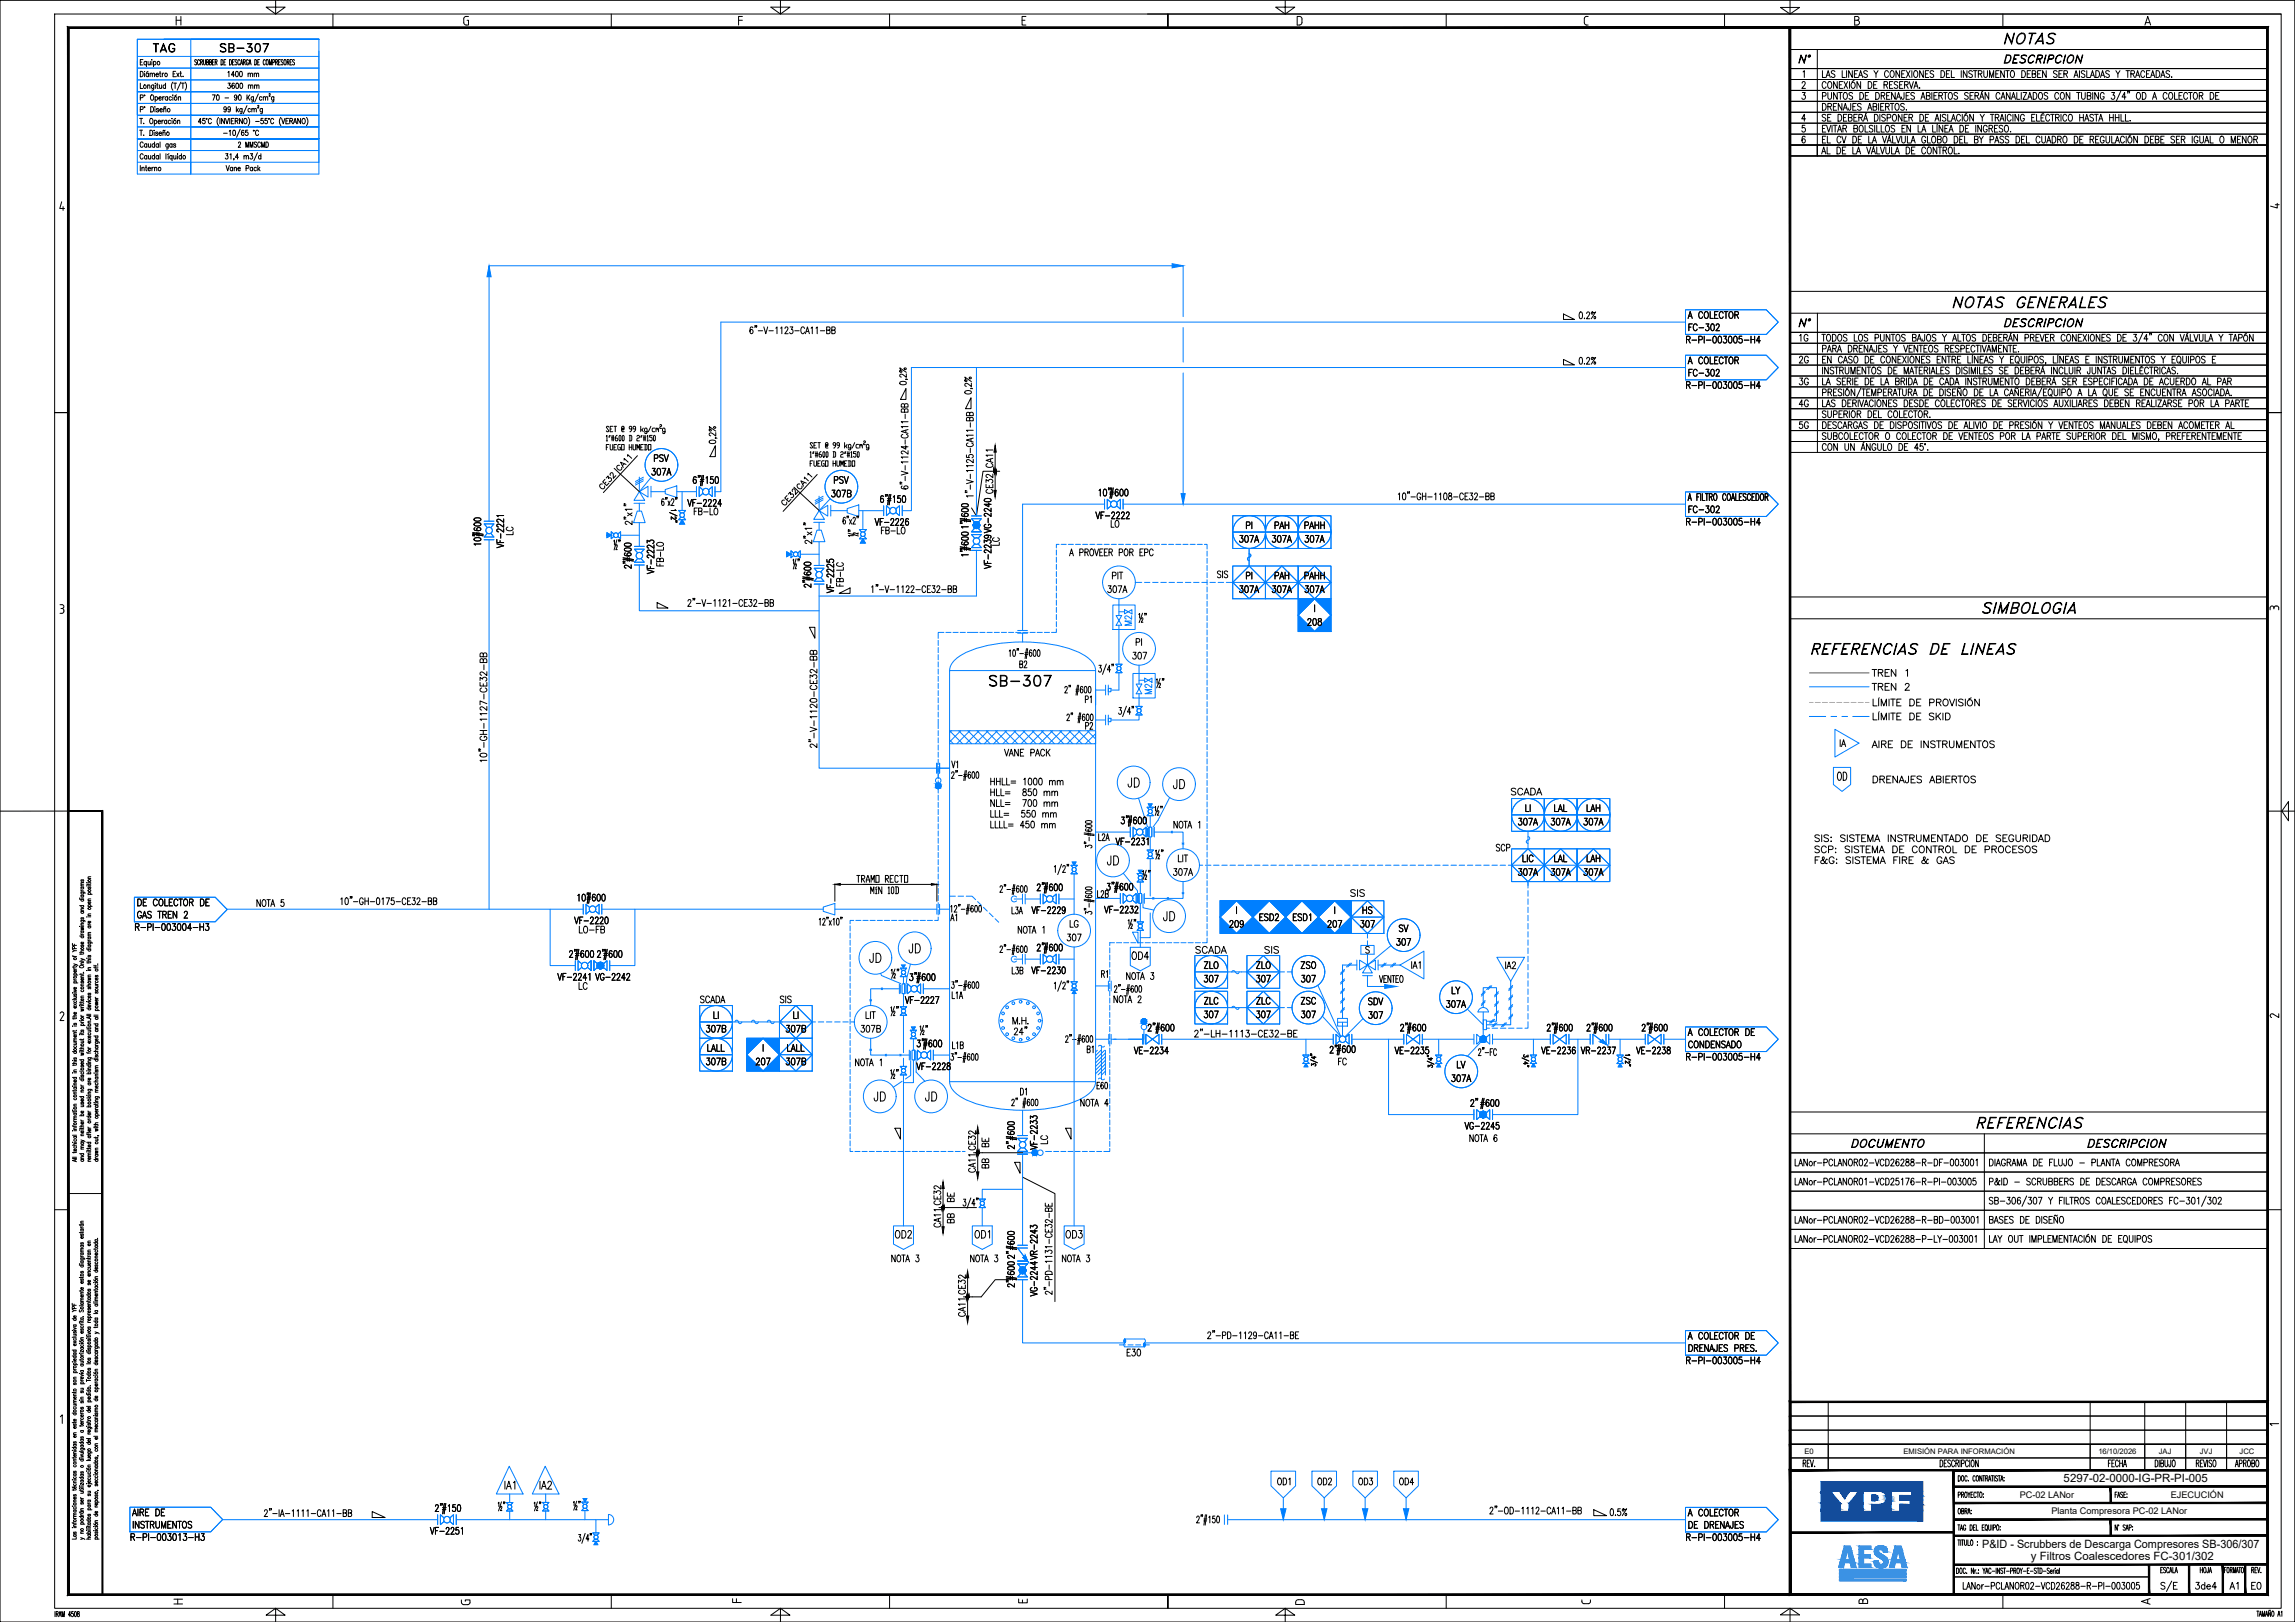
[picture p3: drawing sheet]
<svg xmlns="http://www.w3.org/2000/svg" width="841mm" height="594mm" viewBox="0 0 841 594" stroke-linecap="round" stroke-linejoin="round" font-family="sans-serif">
<defs><g id="words">
<g font-size="5.8">
<text x="733.7" y="16.1">NOTAS</text>
<text x="714.9" y="112.7">NOTAS GENERALES</text>
<text x="725.8" y="224.7">SIMBOLOGIA</text>
<text x="663.1" y="239.7">REFERENCIAS DE LINEAS</text>
<text x="723.6" y="413.2">REFERENCIAS</text>
</g>
<text font-size="5.6" x="362" y="251.3">SB-307</text>
<g font-size="4.9">
<text x="64" y="9.3">H</text>
<text x="169.4" y="9.3">G</text>
<text x="270.1" y="9.3">F</text>
<text x="374" y="9.3">E</text>
<text x="474.9" y="9.3">D</text>
<text x="580.1" y="9.3">C</text>
<text x="679.1" y="9.3">B</text>
<text x="785.5" y="9.3">A</text>
<text x="21.4" y="77.2">4</text>
<text x="835.4" y="76.7" transform="rotate(-90 835.4 76.7)">4</text>
<text x="21.5" y="224.8">3</text>
<text x="835.2" y="223.9" transform="rotate(-90 835.2 223.9)">3</text>
<text x="21.5" y="374">2</text>
<text x="835.2" y="373.2" transform="rotate(-90 835.2 373.2)">2</text>
<text x="21.6" y="521.5">1</text>
<text x="835.2" y="522.7" transform="rotate(-90 835.2 522.7)">1</text>
<text x="271.8" y="587.5" transform="rotate(-90 271.8 587.5)">F</text>
<text x="376.6" y="587.6" transform="rotate(-90 376.6 587.6)">E</text>
<text x="583" y="587.9" transform="rotate(-90 583 587.9)">C</text>
<text x="684.6" y="587.8" transform="rotate(-90 684.6 587.8)">B</text>
<text x="67.1" y="588" transform="rotate(-90 67.1 588)">H</text>
<text x="172.4" y="588.3" transform="rotate(-90 172.4 588.3)">G</text>
<text x="478.1" y="588.2" transform="rotate(-90 478.1 588.2)">D</text>
<text x="788.1" y="588.1" transform="rotate(-90 788.1 588.1)">A</text>
</g>
<g font-size="4.7">
<text x="413.2" y="288.3">JD</text>
<text x="429.8" y="288.9">JD</text>
<text x="405.6" y="316.8">JD</text>
<text x="426.1" y="337.2">JD</text>
<text x="318.5" y="352.5">JD</text>
<text x="332.9" y="349">JD</text>
<text x="320.1" y="403.3">JD</text>
<text x="338.9" y="403.3">JD</text>
</g>
<g font-size="4.4">
<text x="55.9" y="19.1">TAG</text>
<text x="80.3" y="19.1">SB-307</text>
</g>
<g font-size="4.3">
<text x="658.6" y="23.1">N°</text>
<text x="733.9" y="23.1">DESCRIPCION</text>
<text x="658.7" y="119.7">N°</text>
<text x="733.9" y="119.7">DESCRIPCION</text>
<text x="677.9" y="420.3">DOCUMENTO</text>
<text x="764.5" y="420.3">DESCRIPCION</text>
</g>
<g font-size="4.2">
<text x="673.1" y="285.8">OD</text>
<text x="756.2" y="543">5297-02-0000-IG-PR-PI-005</text>
<text x="726.4" y="567">P&amp;ID - Scrubbers de Descarga Compresores SB-306/307</text>
<text x="744.3" y="571.5">y Filtros Coalescedores FC-301/302</text>
</g>
<g font-size="4.1">
<text x="184.6" y="545.4">IA1</text>
<text x="197.4" y="545.4">IA2</text>
</g>
<g font-size="3.9">
<text x="414.5" y="351.4">OD4</text>
<text x="327.8" y="453.5">OD2</text>
<text x="357" y="453.5">OD1</text>
<text x="390.3" y="453.5">OD3</text>
</g>
<g font-size="3.8">
<text x="314" y="196.7" transform="rotate(-90 314 196.7)">½&quot;</text>
<text x="224.6" y="200.9">½&quot;</text>
<text x="290.3" y="207.9">½&quot;</text>
</g>
<g font-size="3.5">
<text x="660.2" y="28.4">1</text>
<text x="667.5" y="28.4">LAS LINEAS Y CONEXIONES DEL INSTRUMENTO DEBEN SER AISLADAS Y TRACEADAS.</text>
<text x="660" y="32.4">2</text>
<text x="667.5" y="32.4">CONEXIÓN DE RESERVA.</text>
<text x="660" y="36.4">3</text>
<text x="667.5" y="36.4">PUNTOS DE DRENAJES ABIERTOS SERÁN CANALIZADOS CON TUBING 3/4&quot; OD A COLECTOR DE</text>
<text x="667.5" y="40.4">DRENAJES ABIERTOS.</text>
<text x="660" y="44.4">4</text>
<text x="667.5" y="44.4">SE DEBERÁ DISPONER DE AISLACIÓN Y TRAICING ELÉCTRICO HASTA HHLL.</text>
<text x="660" y="52.4">6</text>
<text x="660" y="48.4">5</text>
<text x="667.5" y="52.4">EL CV DE LA VÁLVULA GLOBO DEL BY PASS DEL CUADRO DE REGULACIÓN DEBE SER IGUAL O MENOR</text>
<text x="667.5" y="48.4">EVITAR BOLSILLOS EN LA LÍNEA DE INGRESO.</text>
<text x="667.5" y="56.4">AL DE LA VÁLVULA DE CONTROL.</text>
<text x="578.4" y="116.7">0.2%</text>
<text x="618.5" y="116.6">A COLECTOR</text>
<text x="274.5" y="122.2">6&quot;-V-1123-CA11-BB</text>
<text x="617.7" y="125.6">R-PI-003005-H4</text>
<text x="618.5" y="121.1">FC-302</text>
<text x="658.9" y="125">1G</text>
<text x="667.5" y="125">TODOS LOS PUNTOS BAJOS Y ALTOS DEBERÁN PREVER CONEXIONES DE 3/4&quot; CON VÁLVULA Y TAPÓN</text>
<text x="667.5" y="129">PARA DRENAJES Y VENTEOS RESPECTIVAMENTE.</text>
<text x="578.4" y="133.4">0.2%</text>
<text x="618.5" y="137.8">FC-302</text>
<text x="618.5" y="133.3">A COLECTOR</text>
<text x="659.1" y="133">2G</text>
<text x="667.5" y="133">EN CASO DE CONEXIONES ENTRE LÍNEAS Y EQUIPOS, LÍNEAS E INSTRUMENTOS Y EQUIPOS E</text>
<text x="667.5" y="137">INSTRUMENTOS DE MATERIALES DISIMILES SE DEBERÁ INCLUIR JUNTAS DIELÉCTRICAS.</text>
<text x="617.7" y="142.3">R-PI-003005-H4</text>
<text x="659.1" y="141">3G</text>
<text x="667.5" y="141">LA SERIE DE LA BRIDA DE CADA INSTRUMENTO DEBERÁ SER ESPECIFICADA DE ACUERDO AL PAR</text>
<text x="659.1" y="149">4G</text>
<text x="667.5" y="145">PRESIÓN/TEMPERATURA DE DISEÑO DE LA CAÑERIA/EQUIPO A LA QUE SE ENCUENTRA ASOCIADA.</text>
<text x="667.5" y="149">LAS DERIVACIONES DESDE COLECTORES DE SERVICIOS AUXILIARES DEBEN REALIZARSE POR LA PARTE</text>
<text x="667.5" y="153">SUPERIOR DEL COLECTOR.</text>
<text x="659.1" y="157">5G</text>
<text x="667.5" y="157">DESCARGAS DE DISPOSITIVOS DE ALIVIO DE PRESIÓN Y VENTEOS MANUALES DEBEN ACOMETER AL</text>
<text x="667.5" y="161">SUBCOLECTOR O COLECTOR DE VENTEOS POR LA PARTE SUPERIOR DEL MISMO, PREFERENTEMENTE</text>
<text x="667.5" y="165">CON UN ÁNGULO DE 45°.</text>
<text x="239.4" y="169.1">PSV</text>
<text x="363.8" y="171.5" transform="rotate(-90 363.8 171.5)">CA11</text>
<text x="238.6" y="174">307A</text>
<text x="253.7" y="177.1">6&quot;#150</text>
<text x="305.4" y="177.1">PSV</text>
<text x="332.8" y="179.5" transform="rotate(-90 332.8 179.5)">6&quot;-V-1124-CA11-BB</text>
<text x="242.2" y="185.2">6&quot;x2&quot;</text>
<text x="251.9" y="185.4">VF-2224</text>
<text x="304.5" y="182">307B</text>
<text x="322.3" y="184.1">6&quot;#150</text>
<text x="356.7" y="182.6" transform="rotate(-90 356.7 182.6)">1&quot;-V-1125-CA11-BB</text>
<text x="402.3" y="181.7">10&quot;#600</text>
<text x="511.9" y="183.1">10&quot;-GH-1108-CE32-BB</text>
<text x="618.5" y="183.3">A FILTRO COALESCEDOR</text>
<text x="254" y="188.6">FB-LO</text>
<text x="308.7" y="192">6&quot;x2&quot;</text>
<text x="401.5" y="190">VF-2222</text>
<text x="618.5" y="187.8">FC-302</text>
<text x="188" y="196.2" transform="rotate(-90 188 196.2)">LC</text>
<text x="231.6" y="192.4" transform="rotate(-90 231.6 192.4)">2&quot;x1&quot;</text>
<text x="320.6" y="192.4">VF-2226</text>
<text x="322.6" y="195.6">FB-LO</text>
<text x="354.8" y="193.9" transform="rotate(-90 354.8 193.9)">1&quot;#600</text>
<text x="406.8" y="193.1">LO</text>
<text x="456.4" y="193.6">PI</text>
<text x="466.9" y="193.6">PAH</text>
<text x="477.8" y="193.6">PAHH</text>
<text x="617.7" y="192.3">R-PI-003005-H4</text>
<text x="176.2" y="200.2" transform="rotate(-90 176.2 200.2)">10&quot;#600</text>
<text x="184.6" y="200.7" transform="rotate(-90 184.6 200.7)">VF-2221</text>
<text x="297.5" y="199.4" transform="rotate(-90 297.5 199.4)">2&quot;x1&quot;</text>
<text x="366.2" y="200.1" transform="rotate(-90 366.2 200.1)">LC</text>
<text x="391.9" y="203.6">A PROVEER POR EPC</text>
<text x="453.9" y="198.6">307A</text>
<text x="465.9" y="198.6">307A</text>
<text x="477.9" y="198.6">307A</text>
<text x="231.3" y="208.4" transform="rotate(-90 231.3 208.4)">2&quot;#600</text>
<text x="243.1" y="207.7" transform="rotate(-90 243.1 207.7)">FB-LO</text>
<text x="354.8" y="204.2" transform="rotate(-90 354.8 204.2)">1&quot;#600</text>
<text x="363.2" y="208.3" transform="rotate(-90 363.2 208.3)">VF-2239VG-2240 CE32</text>
<text x="239.6" y="210.2" transform="rotate(-90 239.6 210.2)">VF-2223</text>
<text x="297.2" y="215.4" transform="rotate(-90 297.2 215.4)">2&quot;#600</text>
<text x="309.1" y="215" transform="rotate(-90 309.1 215)">FB-LC</text>
<text x="407.3" y="212.1">PIT</text>
<text x="445.9" y="211.6">SIS</text>
<text x="456.4" y="212.1">PI</text>
<text x="466.9" y="212.1">PAH</text>
<text x="477.8" y="212.1">PAHH</text>
<text x="305.5" y="217.2" transform="rotate(-90 305.5 217.2)">VF-2225</text>
<text x="318.9" y="217">1&quot;-V-1122-CE32-BB</text>
<text x="405.7" y="217.1">307A</text>
<text x="453.9" y="217.1">307A</text>
<text x="465.9" y="217.1">307A</text>
<text x="477.9" y="217.1">307A</text>
<text x="251.8" y="222.1">2&quot;-V-1121-CE32-BB</text>
<text x="417" y="227.6">½&quot;</text>
<text x="481.4" y="224.1">I</text>
<text x="478.9" y="229.1">208</text>
<text x="416" y="236.4">PI</text>
<text x="373.4" y="244.6">B2</text>
<text x="414.8" y="241.4">307</text>
<text x="402.3" y="246.2">3/4&quot;</text>
<text x="423.4" y="251.5">½&quot;</text>
<text x="685.9" y="247.7">TREN 1</text>
<text x="397.4" y="257.4">P1</text>
<text x="685.9" y="252.8">TREN 2</text>
<text x="409.7" y="261.6">3/4&quot;</text>
<text x="685.9" y="263.7">LÍMITE DE SKID</text>
<text x="685.9" y="258.5">LÍMITE DE PROVISIÓN</text>
<text x="397.5" y="267.1">P2</text>
<text x="299.4" y="274.1" transform="rotate(-90 299.4 274.1)">2&quot;-V-1120-CE32-BB</text>
<text x="674" y="273.4">IA</text>
<text x="685.9" y="273.9">AIRE DE INSTRUMENTOS</text>
<text x="178.4" y="279.6" transform="rotate(-90 178.4 279.6)">10&quot;-GH-1127-CE32-BB</text>
<text x="348.7" y="281.2">V1</text>
<text x="368" y="276.9">VANE PACK</text>
<text x="362.7" y="287.5">HHLL= 1000 mm</text>
<text x="685.9" y="286.7">DRENAJES ABIERTOS</text>
<text x="362.7" y="291.4">HLL= 850 mm</text>
<text x="553.5" y="291.2">SCADA</text>
<text x="362.7" y="295.4">NLL= 700 mm</text>
<text x="362.7" y="299.3">LLL= 550 mm</text>
<text x="422.8" y="298.2">½&quot;</text>
<text x="558.8" y="297.2">LI</text>
<text x="569.3" y="297.2">LAL</text>
<text x="581.2" y="297.2">LAH</text>
<text x="362.7" y="303.2">LLLL= 450 mm</text>
<text x="410.6" y="301.8">3&quot;#600</text>
<text x="429.8" y="303.3">NOTA 1</text>
<text x="556.1" y="302.2">307A</text>
<text x="568.1" y="302.2">307A</text>
<text x="580.1" y="302.2">307A</text>
<text x="402.3" y="307.9">L2A</text>
<text x="408.9" y="309.4">VF-2231</text>
<text x="548.1" y="311.7">SCP</text>
<text x="664.7" y="308.3">SIS: SISTEMA INSTRUMENTADO DE SEGURIDAD</text>
<text x="423.1" y="314.2">½&quot;</text>
<text x="431.4" y="315.7">LIT</text>
<text x="557.7" y="315.7">LIC</text>
<text x="569.3" y="315.7">LAL</text>
<text x="581.2" y="315.7">LAH</text>
<text x="664.7" y="312.3">SCP: SISTEMA DE CONTROL DE PROCESOS</text>
<text x="664.7" y="316.3">F&amp;G: SISTEMA FIRE &amp; GAS</text>
<text x="314" y="323.1">TRAMO RECTO</text>
<text x="385.9" y="319.5">1/2&quot;</text>
<text x="418.4" y="321.7">½&quot;</text>
<text x="429.7" y="320.6">307A</text>
<text x="556.1" y="320.6">307A</text>
<text x="568.1" y="320.6">307A</text>
<text x="580.1" y="320.6">307A</text>
<text x="318.1" y="327.3">MÍN 10D</text>
<text x="379.8" y="326.3">2&quot;#600</text>
<text x="401.9" y="328.7">L2B</text>
<text x="405.3" y="326">3&quot;#600</text>
<text x="494.6" y="328.3">SIS</text>
<text x="50.1" y="331.8">DE COLECTOR DE</text>
<text x="93.8" y="332">NOTA 5</text>
<text x="124.4" y="331.3">10&quot;-GH-0175-CE32-BB</text>
<text x="211.2" y="330">10&quot;#600</text>
<text x="370.5" y="334.7">L3A</text>
<text x="378" y="334.6">VF-2229</text>
<text x="404.7" y="334.4">VF-2232</text>
<text x="452.8" y="334.6">I</text>
<text x="488.7" y="334.6">I</text>
<text x="499.1" y="334.6">HS</text>
<text x="49.3" y="340.8">R-PI-003004-H3</text>
<text x="50.1" y="336.3">GAS TREN 2</text>
<text x="210.5" y="338.4">VF-2220</text>
<text x="211.9" y="341.7">LO-FB</text>
<text x="299.8" y="338.9">12&quot;x10&quot;</text>
<text x="348.3" y="337.3">A1</text>
<text x="372.8" y="341.8">NOTA 1</text>
<text x="391.8" y="339.6">LG</text>
<text x="413.1" y="339.7">½&quot;</text>
<text x="450.3" y="339.6">209</text>
<text x="461.3" y="337.2">ESD2</text>
<text x="473.6" y="337.2">ESD1</text>
<text x="486.3" y="339.6">207</text>
<text x="498.3" y="339.6">307</text>
<text x="512.5" y="341.3">SV</text>
<text x="390.8" y="344.6">307</text>
<text x="511.5" y="346.3">307</text>
<text x="208.4" y="350.7">2&quot;#600</text>
<text x="218.6" y="350.7">2&quot;#600</text>
<text x="379.8" y="348.3">2&quot;#600</text>
<text x="437.9" y="349.2">SCADA</text>
<text x="463.1" y="349.2">SIS</text>
<text x="500.2" y="349.1">S</text>
<text x="204.3" y="359">VF-2241</text>
<text x="218.2" y="359">VG-2242</text>
<text x="326.3" y="357.9">½&quot;</text>
<text x="333.1" y="359.2">3&quot;#600</text>
<text x="370.6" y="356.7">L3B</text>
<text x="378" y="356.7">VF-2230</text>
<text x="412.5" y="358.7">NOTA 3</text>
<text x="441" y="359.7">307</text>
<text x="441" y="354.7">ZLO</text>
<text x="460.1" y="359.7">307</text>
<text x="460.1" y="354.7">ZLO</text>
<text x="476.5" y="354.7">ZSO</text>
<text x="476.6" y="359.7">307</text>
<text x="505.4" y="359.8">VENTEO</text>
<text x="516.9" y="354.7">IA1</text>
<text x="551.4" y="354.8">IA2</text>
<text x="211.8" y="362.4">LC</text>
<text x="348.6" y="365.8">L1A</text>
<text x="385.9" y="362.2">1/2&quot;</text>
<text x="531.7" y="364">LY</text>
<text x="256.4" y="367.3">SCADA</text>
<text x="285.6" y="367.3">SIS</text>
<text x="326.1" y="371.6">½&quot;</text>
<text x="331.7" y="367.5">VF-2227</text>
<text x="407.9" y="367.3">NOTA 2</text>
<text x="441.1" y="367.8">ZLC</text>
<text x="460.2" y="367.8">ZLC</text>
<text x="476.6" y="367.8">ZSC</text>
<text x="501.2" y="368">SDV</text>
<text x="529.8" y="369">307A</text>
<text x="261.2" y="373.1">LI</text>
<text x="290.5" y="373.1">LI</text>
<text x="317" y="373.1">LIT</text>
<text x="370.8" y="375.1">M.H.</text>
<text x="420.4" y="377.6">2&quot;#600</text>
<text x="441" y="372.8">307</text>
<text x="460.1" y="372.8">307</text>
<text x="476.6" y="372.8">307</text>
<text x="501.3" y="373">307</text>
<text x="512.9" y="377.6">2&quot;#600</text>
<text x="566.7" y="377.6">2&quot;#600</text>
<text x="581.2" y="377.6">2&quot;#600</text>
<text x="601.4" y="377.6">2&quot;#600</text>
<text x="258.6" y="378.1">307B</text>
<text x="287.8" y="378.1">307B</text>
<text x="315.2" y="378.1">307B</text>
<text x="335.8" y="383.4">3&quot;#600</text>
<text x="336.8" y="378.6">½&quot;</text>
<text x="371.4" y="379">24&quot;</text>
<text x="437.4" y="379.8">2&quot;-LH-1113-CE32-BE</text>
<text x="618.5" y="383.8">CONDENSADO</text>
<text x="618.5" y="379.3">A COLECTOR DE</text>
<text x="259" y="385.1">LALL</text>
<text x="279.3" y="385.1">I</text>
<text x="288.2" y="385.1">LALL</text>
<text x="348.7" y="384.1">L1B</text>
<text x="398.1" y="385.6">B1</text>
<text x="415.6" y="386">VE-2234</text>
<text x="487.1" y="385.7">2&quot;#600</text>
<text x="511.1" y="386">VE-2235</text>
<text x="541.5" y="386.6">2&quot;-FC</text>
<text x="564.8" y="386">VE-2236</text>
<text x="579.3" y="386">VR-2237</text>
<text x="599.6" y="386">VE-2238</text>
<text x="617.7" y="388.3">R-PI-003005-H4</text>
<text x="258.6" y="390.1">307B</text>
<text x="276.8" y="390.1">207</text>
<text x="287.8" y="390.1">307B</text>
<text x="313.1" y="390.4">NOTA 1</text>
<text x="326.1" y="394.7">½&quot;</text>
<text x="335.9" y="391.8">VF-2228</text>
<text x="490.2" y="390.1">FC</text>
<text x="533.7" y="391.2">LV</text>
<text x="373.7" y="401.1">D1</text>
<text x="531.7" y="396.2">307A</text>
<text x="395.7" y="405.1">NOTA 4</text>
<text x="538.6" y="405.2">2&quot; #600</text>
<text x="536.7" y="413.6">VG-2245</text>
<text x="383.9" y="419.3" transform="rotate(-90 383.9 419.3)">LC</text>
<text x="538.3" y="418.1">NOTA 6</text>
<text x="357.5" y="421.5" transform="rotate(-90 357.5 421.5)">CE32</text>
<text x="362.4" y="420.4" transform="rotate(-90 362.4 420.4)">BE</text>
<text x="371.8" y="421" transform="rotate(-90 371.8 421)">2&quot;#600</text>
<text x="380.1" y="421.1" transform="rotate(-90 380.1 421.1)">VF-2233</text>
<text x="357.5" y="429.6" transform="rotate(-90 357.5 429.6)">CA11</text>
<text x="362.4" y="428.2" transform="rotate(-90 362.4 428.2)">BB</text>
<text x="657.5" y="427">LANor-PCLANOR02-VCD26288-R-DF-003001</text>
<text x="728.7" y="427">DIAGRAMA DE FLUJO - PLANTA COMPRESORA</text>
<text x="657.5" y="434">LANor-PCLANOR01-VCD25176-R-PI-003005</text>
<text x="728.7" y="434">P&amp;ID - SCRUBBERS DE DESCARGA COMPRESORES</text>
<text x="344.8" y="441.6" transform="rotate(-90 344.8 441.6)">CE32</text>
<text x="349.7" y="440.5" transform="rotate(-90 349.7 440.5)">BE</text>
<text x="352.7" y="441.7">3/4&quot;</text>
<text x="728.7" y="441">SB-306/307 Y FILTROS COALESCEDORES FC-301/302</text>
<text x="344.8" y="449.7" transform="rotate(-90 344.8 449.7)">CA11</text>
<text x="349.7" y="448.3" transform="rotate(-90 349.7 448.3)">BB</text>
<text x="657.5" y="448">LANor-PCLANOR02-VCD26288-R-BD-003001</text>
<text x="728.7" y="448">BASES DE DISEÑO</text>
<text x="657.5" y="455">LANor-PCLANOR02-VCD26288-P-LY-003001</text>
<text x="728.7" y="455">LAY OUT IMPLEMENTACIÓN DE EQUIPOS</text>
<text x="371.8" y="461.2" transform="rotate(-90 371.8 461.2)">2&quot;#600</text>
<text x="380.1" y="461.4" transform="rotate(-90 380.1 461.4)">VR-2243</text>
<text x="326.4" y="462.2">NOTA 3</text>
<text x="355.3" y="462.2">NOTA 3</text>
<text x="389" y="462.2">NOTA 3</text>
<text x="371.8" y="471.7" transform="rotate(-90 371.8 471.7)">2&quot;#600</text>
<text x="353.8" y="474.3" transform="rotate(-90 353.8 474.3)">CE32</text>
<text x="380.1" y="474.8" transform="rotate(-90 380.1 474.8)">VG-2244</text>
<text x="385.6" y="474.4" transform="rotate(-90 385.6 474.4)">2&quot;-PD-1131-CE32-BE</text>
<text x="353.8" y="482.4" transform="rotate(-90 353.8 482.4)">CA11</text>
<text x="442.3" y="490.3">2&quot;-PD-1129-CA11-BE</text>
<text x="618.5" y="490.5">A COLECTOR DE</text>
<text x="412.7" y="496.6">E30</text>
<text x="618.5" y="495">DRENAJES PRES.</text>
<text x="617.7" y="499.5">R-PI-003005-H4</text>
<text x="660.5" y="537.2">REV.</text>
<text x="710.7" y="537.2">DESCRIPCION</text>
<text x="772.4" y="537.2">FECHA</text>
<text x="789.5" y="537.2">DIBUJO</text>
<text x="804.6" y="537.2">REVISO</text>
<text x="819.1" y="537.2">APROBO</text>
<text x="467.9" y="543.8">OD1</text>
<text x="482.6" y="543.8">OD2</text>
<text x="497.6" y="543.8">OD3</text>
<text x="512.6" y="543.8">OD4</text>
<text x="48.5" y="555.2">AIRE DE</text>
<text x="96.6" y="555.4">2&quot;-IA-1111-CA11-BB</text>
<text x="159.2" y="553.6">2&quot;#150</text>
<text x="438.2" y="557.8">2&quot;#150</text>
<text x="545.7" y="554.5">2&quot;-OD-1112-CA11-BB</text>
<text x="589.8" y="555.1">0.5%</text>
<text x="618.5" y="555.3">A COLECTOR</text>
<text x="48.5" y="559.7">INSTRUMENTOS</text>
<text x="157.6" y="561.9">VF-2251</text>
<text x="618.5" y="559.7">DE DRENAJES</text>
<text x="47.6" y="564.2">R-PI-003013-H3</text>
<text x="617.7" y="564.3">R-PI-003005-H4</text>
<text x="719.1" y="582.1">LANor-PCLANOR02-VCD26288-R-PI-003005</text>
<text x="791.5" y="582.1">S/E</text>
<text x="804.2" y="582.1">3de4</text>
<text x="817.1" y="582.1">A1</text>
<text x="824.7" y="582.1">E0</text>
</g>
<g font-size="3.5" fill="#007fff">
<text x="414.7" y="229.4" transform="rotate(-90 414.7 229.4)">M2</text>
<text x="422.1" y="254.5" transform="rotate(-90 422.1 254.5)">M2</text>
<text x="403.4" y="358">R1</text>
</g>
<g font-size="3.4">
<text x="332.1" y="141.2" transform="rotate(-90 332.1 141.2)">0,2%</text>
<text x="356" y="144.6" transform="rotate(-90 356 144.6)">0,2%</text>
<text x="262.3" y="162.7" transform="rotate(-90 262.3 162.7)">0,2%</text>
<text x="369.4" y="240.4">10&quot;-#600</text>
<text x="389.9" y="253.8">2&quot; #600</text>
<text x="390.7" y="263.9">2&quot; #600</text>
<text x="348.4" y="285.1">2&quot;-#600</text>
<text x="400.2" y="310.8" transform="rotate(-90 400.2 310.8)">3&quot;-#600</text>
<text x="366.2" y="326.8">2&quot;-#600</text>
<text x="347.9" y="334.1">12&quot;-#600</text>
<text x="400.2" y="335.1" transform="rotate(-90 400.2 335.1)">3&quot;-#600</text>
<text x="366.2" y="348.9">2&quot;-#600</text>
<text x="348.4" y="362">3&quot;-#600</text>
<text x="408.1" y="363.4">2&quot;-#600</text>
<text x="390.2" y="381.8">2&quot;-#600</text>
<text x="348.2" y="388.3">3&quot;-#600</text>
<text x="370.5" y="405">2&quot; #600</text>
<text x="740.1" y="548.7">PC-02 LANor</text>
<text x="795.5" y="548.7">EJECUCIÓN</text>
<text x="182.3" y="552.9">½&quot;</text>
<text x="195.5" y="552.9">½&quot;</text>
<text x="209.8" y="552.7">½&quot;</text>
<text x="751.8" y="554.7">Planta Compresora PC-02 LANor</text>
<text x="211.7" y="564.5">3/4&quot;</text>
</g>
<text font-size="3.4" fill="#007fff" x="401.7" y="398.8">E60</text>
<g font-size="2.8">
<text x="222.2" y="158.1">SET @ 99 kg/cm</text>
<text x="222.2" y="161.5">1&quot;#600 D 2&quot;#150</text>
<text x="242.8" y="158.1">g</text>
<text x="222.2" y="164.8">FUEGO HUMEDO</text>
<text x="296.9" y="164.1">SET @ 99 kg/cm</text>
<text x="296.9" y="167.4">1&quot;#600 D 2&quot;#150</text>
<text x="317.5" y="164.1">g</text>
<text x="296.9" y="170.8">FUEGO HUMEDO</text>
<text x="220.7" y="179.6" transform="rotate(-47 220.7 179.6)">CE32 CA11</text>
<text x="287.4" y="185.5" transform="rotate(-47 287.4 185.5)">CE32 CA11</text>
<text x="661.3" y="532.5">E0</text>
<text x="697.5" y="532.5">EMISIÓN PARA INFORMACIÓN</text>
<text x="769" y="532.5">16/10/2026</text>
<text x="791.1" y="532.5">JAJ</text>
<text x="806.1" y="532.5">JVJ</text>
<text x="820.7" y="532.5">JCC</text>
<text x="717.4" y="542.5">DOC. CONTRATISTA:</text>
<text x="717.4" y="548.5">PROYECTO:</text>
<text x="774.9" y="548.5">FASE:</text>
<text x="717.4" y="554.5">OBRA:</text>
<text x="717.4" y="560.5">TAG DEL EQUIPO:</text>
<text x="774.9" y="560.5">N° SAP:</text>
<text x="717.4" y="566">TITULO :</text>
<text x="716.8" y="576.3">DOC. Nr.: YAC-INST-PROY-E-STD-Serial</text>
<text x="791.6" y="576.1">ESCALA</text>
<text x="806.1" y="576.1">HOJA</text>
<text x="815" y="576.1">FORMATO</text>
<text x="824.9" y="576.1">REV.</text>
</g>
<g font-size="2.7">
<text x="51.1" y="23.8">Equipo</text>
<text x="71.2" y="23.8">SCRUBBER DE DESCARGA DE COMPRESORES</text>
<text x="51.1" y="28.1">Diámetro Ext.</text>
<text x="83.1" y="28.1">1400 mm</text>
<text x="51.1" y="32.4">Longitud (T/T)</text>
<text x="83.2" y="32.4">3600 mm</text>
<text x="51.1" y="36.7">P° Operación</text>
<text x="51.1" y="41">P° Diseño</text>
<text x="77.6" y="36.7">70 - 90 Kg/cm²g</text>
<text x="81.8" y="41">99 kg/cm²g</text>
<text x="51.1" y="45.3">T. Operación</text>
<text x="72.5" y="45.3">45°C (INVIERNO) -55°C (VERANO)</text>
<text x="51.1" y="49.6">T. Diseño</text>
<text x="51.1" y="53.9">Caudal gas</text>
<text x="81.6" y="49.6">-10/65 °C</text>
<text x="86.4" y="53.9">2 MMSCMD</text>
<text x="51.1" y="58.3">Caudal líquido</text>
<text x="82.3" y="58.3">31,4 m3/d</text>
<text x="51.1" y="62.6">Interno</text>
<text x="82.8" y="62.6">Vane Pack</text>
<text x="19.9" y="592.1">IRAM 4508</text>
<text x="827" y="592">TAMAÑO A1</text>
</g>
<text font-size="2.5" x="246" y="186.2" transform="rotate(90 246 186.2)">1/2&quot;</text>
<g font-size="2.3">
<text x="558.3" y="386.1" transform="rotate(90 558.3 386.1)">3/4&quot;</text>
<text x="595.6" y="385.8" transform="rotate(90 595.6 385.8)">1/2&quot;</text>
<text x="482.2" y="390.6" transform="rotate(-90 482.2 390.6)">3/4&quot;</text>
<text x="525" y="391.1" transform="rotate(-90 525 391.1)">3/4&quot;</text>
</g>
<g font-size="2.1">
<text x="28" y="425.6" transform="rotate(-90 28 425.6)">All techical information contained in this document is the exclusive property of YPF</text>
<text x="30.7" y="425.6" transform="rotate(-90 30.7 425.6)">and may neither be used nor disclosed without its prior written consent. Only those drawings and diagrams</text>
<text x="33.3" y="425.6" transform="rotate(-90 33.3 425.6)">remitted after order booking are binding for execution.All devices shown in this diagram are in open position</text>
<text x="35.9" y="425.6" transform="rotate(-90 35.9 425.6)">drawn out, with operating mechanism discharged and all power sources off.</text>
<text x="27.9" y="564" transform="rotate(-90 27.9 564)">Las informaciones técnicas contenidas en este documento son propiedad exclusiva de YPF</text>
<text x="30.6" y="564" transform="rotate(-90 30.6 564)">y no podrán ser utilizadas o divulgadas a terceros sin su previa autorización escrita. Solamente estos diagramas estarán</text>
<text x="33.2" y="564" transform="rotate(-90 33.2 564)">habilitados para su ejecución luego del registro del pedido. Todos los dispositivos representados se encuentran en</text>
<text x="35.8" y="564" transform="rotate(-90 35.8 564)">posición de reposo, seccionados, con el mecanismo de operación descargado y toda la alimentación desconectada.</text>
</g>
<g font-size="2">
<text x="241.8" y="156.9">2</text>
<text x="316.5" y="162.9">2</text>
</g>
</g></defs>
<!-- layer: 0 -->
<path d="M25.3 10.2v286.9h12.4v286.9M656 429.3h175M656 436.3h175M656 422.3h175v35h-175zM727.2 422.3v35M656 443.3h175M656 450.3h175" fill="none" stroke="#000" stroke-width=".37"/>
<!-- layer: _TREN 2 -->
<g fill="none" stroke="#007fff" stroke-width=".37">
<path d="M50.3 14.4h66.6M50.3 14.4v27.7v-19.8M50.3 14.4v6.3M116.9 14.4v49.3h-66.6v-8.6h66.6h-47v-4.3v4.3h-19.6v-4.3M116.9 14.4h-47v6.3M50.3 24.9h19.6v4.4h-19.6zM50.3 33.6h66.6zM69.9 24.9v4.4h47h-66.6v4.3h19.6v-4.3v4.3h47M116.9 20.7h-47v4.2h47h-66.6v-4.2h19.6v4.2M116.9 33.6h-66.6v4.3h19.6v-4.3v4.3h47h-66.6v4.3h19.6v-4.3v4.3h47h-47M50.3 42.2h19.6v4.3h-19.6zM50.3 46.5h19.6v4.3h-19.6z"/>
<path d="M50.3 50.8h66.6M50.3 59.4h66.6M69.9 42.2v4.3h47h-47M69.9 46.5v4.3h47h-66.6M69.9 59.4v4.3v-4.3M69.9 55.1v4.3M433.6 116v-18.7h-254.4v93.6M433.6 120v12.6M617.7 113.5h29.6l4.4 4.5-4.4 4.5h-29.6zM617.7 118h-353.5v62.1h-2.2M357.8 134.6v54.4M433.6 136.6v46.1"/>
<path d="M617.7 134.6h-283.7v52.4h-3.4M617.7 130.1h29.6l4.4 4.5-4.4 4.5h-29.6zM234.3 174.8v5.4M235.8 175.4l-2.9 1.6M235.8 176.1l-2.9 1.6M235.8 174.8l-2.9 1.6M238.5 174.9l-4.2 5.2M238.6 178.1v3.9M243.8 179.3l4.2-1.3v4.2l-4.2-1.4zM255.2 178.3v3.6M257.6 179.4l-1.4-1.1v3.6l1.4-1.2M259.7 179.4l1.3-1.1v3.6l-1.3-1.2"/>
<path d="M262 178.3v3.6M177.4 190.9h3.6M177.4 197.7h3.6M178.6 195.3l-1.2 1.4h3.6l-1.2-1.4M178.6 193.3l-1.2-1.4h3.6l-1.2 1.4M179.2 197.7v135.3M222.4 195.1l1.6 .9-1.6 .9zM225 195.6l-1-.9v2.6l1-.8M226.4 195.6l1-.9v2.6l-1-.8M227.4 196h6.9M232.3 184.3h4M233.5 187.2h1.6l1.3 4.2h-4.2z"/>
<path d="M234.3 180.1l3.2-2v3.9l-3.2-1.9 2 3.2h-4zM234.3 184.3v2.9M234.3 191.4v8.7M238.6 180.1h5.2M248 180.1h7.2M249.5 187.9l-.8-.9h2.5l-.8 .9M249.5 189.4l-.8 1h2.5l-.8-1M250 190.4l.9 1.6h-1.9zM250 180.1v6.9M298.2 191.3h3.9M299.4 194.2h1.5l1.4 4.2h-4.3zM300.2 187l3.1-1.9v3.9l-3.1-2 1.9 3.2h-3.9z"/>
<path d="M300.2 181.7v5.4M300.2 191.3v2.9M300.2 198.4v8.7M301.6 182.4l-2.9 1.6M301.6 183.1l-2.9 1.6M301.6 181.8l-2.9 1.5M304.2 182.7l-4 4.3M304.4 185.1v3.9M304.4 187h6.1M310.5 186.3l4.2-1.4v4.3l-4.2-1.4zM314.7 187h9.1M315.8 194.9l-.9-1h2.6l-.8 1"/>
<path d="M315.8 196.4l-.9 1h2.6l-.8-1M316.2 197.4l.9 1.5h-1.8zM316.2 187v6.9M323.8 185.2v3.7M326.2 186.4l-1.4-1.2v3.7l1.4-1.2M328.3 186.4l1.3-1.2v3.7l-1.3-1.2M330.6 185.2v3.7M356 189h3.6M356 195.8h3.6M356 194.8h3.6M357.2 193.4l-1.2 1.4h3.6l-1.1-1.4M357.2 191.3l-1.2-1.3h3.6l-1.1 1.3"/>
<path d="M357.2 199.2l-1.2 1.4h3.6l-1.1-1.4M357.2 197.1l-1.2-1.3h3.6l-1.1 1.3M388.1 199.4h-1v1.3M388.9 199.4h1.8M391.5 199.4h1.9M394.1 199.4h1.9M396.7 199.4h1.9M399.4 199.4h1.8M402 199.4h1.9M404.6 199.4h1.9M404.8 184.7h-30.1v46.2M404.8 182.9v3.6"/>
<path d="M407.1 184l-1.3-1.1v3.6l1.3-1.2M407.2 199.4h1.9M409.2 184l1.4-1.1v3.6l-1.4-1.2M409.9 199.4h1.8M411.6 184.7h206.1M411.6 182.9v3.6M412.5 199.4h1.9M415.1 199.4h1.9M417.7 199.4h1.9M420.4 199.4h1.8M423 199.4h1.9M425.6 199.4h1.9"/>
<path d="M428.2 199.4h1.9M430.9 199.4h1.8M433.5 199.4h1.9M436.1 199.4h1.9M438.7 199.4h1.9M441.4 199.4h.9v1.7M451.7 188.9h12v12h-12zM451.7 194.9h36M463.7 188.9h12v12h-12zM475.7 188.9h12v12h-12zM617.7 180.2h29.6l4.4 4.5-4.4 4.5h-29.6zM232.5 200.1h3.6"/>
<path d="M232.5 206.9h3.6M233.7 204.6l-1.2 1.3h3.6l-1.2-1.3M233.7 202.5l-1.2-1.4h3.6l-1.2 1.4M234.3 206.9v16.8h65.9M288.3 202.1l1.6 .9-1.6 .9zM290.9 202.6l-1-.9v2.6l1-.9M292.3 202.6l1-.9v2.6l-1-.9M293.3 203h6.9M298.4 207.1h3.6M298.4 213.9h3.6M299.6 211.6l-1.2 1.3h3.6l-1.2-1.3M299.6 209.5l-1.2-1.4h3.6l-1.2 1.4"/>
<path d="M300.2 213.9v67.5h43.1M356 201.6h3.6M357.8 201.6v16.7h-57.6M387.1 201.4v1.9M387.1 204.1v1.8M387.1 206.7v1.9M387.1 209.3v1.9M387.1 211.9v1.9M387.1 214.6v1.8M387.1 217.2v1.9M387.1 219.8v1.9M410 219.3v6.2"/>
<path d="M416 213.3h2.4M419.4 213.3h2M422.4 213.3h2M425.4 213.3h2M428.4 213.3h2M431.4 213.3h2M434.4 213.3h2M437.4 213.3h2M440.4 213.3h2M442.3 201.8v1.9M442.3 204.5v1.8M442.3 207.1v1.9"/>
<path d="M442.3 209.7v1.9M442.3 212.3v1.9M442.3 215v1.8M442.3 217.6v1.9M443.4 213.3h2M446.4 213.3h2M449.4 213.3h38.3M451.7 207.3h12v12h-12zM451.7 213.3l6.1-6 5.9 6-5.9 6zM457.8 200.9v6.4M457.8 202.8a.67 .67 0 0 1 .6 .8 .67 .67 0 0 1-.9 .5l-.3 .8 .6 .4M463.7 207.3h12v12h-12z"/>
<path d="M463.7 213.3l6.1-6 5.9 6-5.9 6zM475.7 207.3h12v12h-12zM475.7 213.3l6.1-6 5.9 6-5.9 6zM475.7 219.3h12v12h-12zM481.8 219.3l5.9 6-5.9 6-6.1-6zM343.8 234.5v1.9M343.8 237.2v1.8M343.8 239.8v1.9M345.9 231.6h-2.1v2.2M346.6 231.6h1.9M349.2 231.6h1.9M351.9 231.6h1.9"/>
<path d="M354.5 231.6h3.9M359.1 231.6h1.9M361.7 231.6h1.9M364.3 231.6h1.9M367 231.6h1.9M369.6 231.6h1.9M372.2 231.6h1.9M372.9 230.9h3.6M372.9 231.9h3.6M374.7 231.9v3.2M374.8 231.6h1.9M377.5 231.6h1.8"/>
<path d="M380.1 231.6h1.9M382.7 231.6h1.9M387.1 230.3v1.3h-1.8M387.1 222.4v1.9M387.1 225.1v1.8M387.1 227.7v1.9M407.8 221.6h8.2v9h-8.2zM409 225.5h2.1l-1.1 1.7zM410 227.2l1.1 1.8h-2.1zM410 229v14.3M410 224.1h2.1M412.1 223.3l1.3 .8-1.3 .7z"/>
<path d="M413.4 224.1l1.4-.8v1.5zM442.3 220.2v1.9M442.3 222.8v1.9M442.3 225.5v1.8M442.3 228.1v1.9M442.3 230.7v1.9M442.3 233.3v1.9M442.3 236v1.8M442.3 238.6v1.9M343.8 242.4v1.9M343.8 245v1.9M343.8 247.7v1.8"/>
<path d="M343.8 250.3v1.9M343.8 252.9v1.9M343.8 255.6v1.8M343.8 258.2v1.8M348 245.6h53.5v150.6h-53.5zM348 245.6a7.4 7.4 0 0 1 4.9-6 54.4 54.4 0 0 1 31.2-3.8 28.6 28.6 0 0 1 15.7 6.1 5.3 5.3 0 0 1 1.7 3.7M401.5 252.7h3.7M405.2 250.9v3.6M406.1 252.1h1v1.3h-1zM406.1 250.9v3.6M409.6 244.2l-.7-.9h2.3l-.8 .9M409.6 245.5l-.7 .9h2.3l-.8-.9"/>
<path d="M410 246.4v6.3h-2.9M415.2 246.7h8.1v8.9h-8.1zM416.4 250.5h2l-1 1.8zM417 259.6l-.8-.9h2.4l-.8 .9M417.4 252.3l1 1.8h-2zM417.4 243.7v6.8M417.4 254.1v4.6M417.4 249.1h2.1M419.5 248.4l1.3 .7-1.3 .8zM420.8 249.1l1.3-.7v1.5zM442.3 241.2v1.9M442.3 243.8v1.9"/>
<path d="M442.3 246.5v1.8M442.3 249.1v1.9M442.3 251.7v1.9M442.3 254.3v1.9M442.3 257v1.8M442.3 259.6v1.9M663.1 251.6h21.8M343.3 279.6v3.6M343.8 263.4v3.5M343.8 260.8v1.9M343.8 267.6v1.9M343.8 270.2v1.9"/>
<path d="M343.8 272.9v1.8M343.8 275.5v1.9M343.8 278.1v1.9M344.3 279.6v3.6M348 267.6h53.5v4.8h-53.5zM348 271l1.4 1.4M348 267.6l4.7 4.8M348.7 267.6l-.7 .7M351.3 267.6l4.8 4.8M352.1 267.6l-4.1 4.1M354.7 267.6l4.8 4.8M355.4 267.6l-4.8 4.8"/>
<path d="M358.1 267.6l4.7 4.8M358.8 267.6l-4.8 4.8M361.4 267.6l4.8 4.8M362.2 267.6l-4.8 4.8M364.8 267.6l4.8 4.8M365.5 267.6l-4.8 4.8M368.2 267.6l4.8 4.8M368.9 267.6l-4.8 4.8M371.5 267.6l4.8 4.8M372.3 267.6l-4.8 4.8M374.9 267.6l4.8 4.8M375.6 267.6l-4.7 4.8"/>
<path d="M378.3 267.6l4.8 4.8M379 267.6l-4.8 4.8M381.6 267.6l4.8 4.8M382.4 267.6l-4.8 4.8M385 267.6l4.8 4.8M385.7 267.6l-4.7 4.8M388.4 267.6l4.7 4.8M389.1 267.6l-4.8 4.8M391.8 267.6l4.7 4.8M392.5 267.6l-4.8 4.8M395.1 267.6l4.8 4.8M395.8 267.6l-4.7 4.8"/>
<path d="M398.5 267.6l3 3.1M399.2 267.6l-4.8 4.8M401.5 268.7l-3.7 3.7M401.5 272.1l-.3 .3M401.5 263.7h3.7M405.2 261.9v3.6M406.1 263.1h1v1.2h-1zM406.1 261.9v3.6M417 261l-.8 .9h2.4l-.8-.9M417.4 261.9v1.8h-10.3M442.3 262.2v1.9M442.3 264.8v1.9"/>
<path d="M442.3 267.5v1.8M442.3 270.1v1.9M442.3 272.7v1.9M442.3 275.3v1.9M442.3 278v1.8M672.4 267.1l8.8 5.1-8.8 5.1zM343.8 280.7v4.5M343.8 286v1.9M343.8 288.6v1.9M343.8 291.2v1.9M343.8 293.8v1.9M343.8 296.5v1.9"/>
<path d="M343.8 299.1v1.9M344.3 281.4h3.7M417.2 292.3l3.3 10.5M420.8 294.4h1.4l-.7 1.2zM421.1 297.9l-.8 .9h2.4l-.8-.9M421.1 296.5l-.8-.9h2.4l-.8 .9M421.5 298.8v4.2M428.6 292.1l-4.3 8.4-1.8 2.4M442.3 280.6v1.9M442.3 283.2v1.9M442.3 285.8v1.9M442.3 288.5v1.8"/>
<path d="M442.3 291.1v1.9M442.3 293.7v1.9M442.3 296.3v1.9M442.3 299v1.8M553.9 292.5h12v12h-12zM553.9 298.5h36M565.9 292.5h12v12h-12zM577.9 292.5h12v12h-12zM678.1 281.1h-6.2v6.3l3.1 2.5 3.2-2.5v-6.3M343.8 301.7v1.9M343.8 304.3v1.9M343.8 307v1.9"/>
<path d="M343.8 309.6v1.9M343.8 312.2v1.9M343.8 314.8v1.9M343.8 317.5v1.9M392.9 315.7h1.4l-.7 1.2zM393.2 319.1l-.7 1h2.3l-.8-1M393.2 317.8l-.7-.9h2.3l-.8 .9M401.5 304.8h12.7M411.6 319.8l5.3 6.5v.9M414.2 303v3.5M416.6 304.1l-1.4-1.1v3.5l1.4-1.1M417.2 318.7h1.3l-.6 1.2z"/>
<path d="M418.7 304.1l1.3-1.1v3.5l-1.3-1.1M420 303.1v3.3M420.5 303.3v3.1M421 303h1v3.5h-1zM421 303v3.5M421.1 313.6l-.8 .9h2.4l-.8-.9M421.1 312.2l-.8-.9h2.4l-.8 .9M421.5 306.5v4.8M421.5 314.5v13.7M422.5 303.3v3.1M423 304.8h10.5v6.1M423 303v3.5"/>
<path d="M429.2 304.4l.4 .7M429.6 304.4l-.4 .7M433.2 308.7l.7 .5M433.9 308.7l-.7 .5M439.5 316.9h1.2M441.7 316.9h2M442.3 301.6v1.9M442.3 304.2v1.9M442.3 306.8v1.9M442.3 309.4v1.9M442.3 312.1v1.9M442.3 314.7v1.9"/>
<path d="M442.3 317.3v1.9M442.3 319.9v1.9M444.7 316.9h2M447.7 316.9h2M450.7 316.9h2M453.7 316.9h2M456.7 316.9h2M459.7 316.9h2M462.7 316.9h2M465.7 316.9h2M468.7 316.9h2M471.7 316.9h2"/>
<path d="M474.7 316.9h2M477.7 316.9h2M480.7 316.9h2M483.7 316.9h2M486.7 316.9h2M489.7 316.9h2M492.7 316.9h2M495.7 316.9h2M498.7 316.9h2M501.7 316.9h2M504.7 316.9h2M507.7 316.9h2"/>
<path d="M510.7 316.9h2M513.7 316.9h2M516.7 316.9h2M519.7 316.9h2M522.7 316.9h2M525.7 316.9h2M528.7 316.9h2M531.7 316.9h2M534.7 316.9h2M537.7 316.9h2M540.7 316.9h2M543.7 316.9h2"/>
<path d="M546.7 316.9h2M549.7 316.9h2M552.7 316.9h37.2M553.9 310.9h12v12h-12zM553.9 316.9l6-6 6 6-6 6zM559.9 304.5v6.4M560 306.4a.67 .67 0 0 1 .6 .8 .67 .67 0 0 1-.9 .5l-.3 .8 .6 .4M565.9 310.9h12v12h-12zM571.9 310.9l6 6-6 6-6-6zM577.9 310.9h12v12h-12zM583.9 310.9l6 6-6 6-6-6zM49.3 328.6h29.6l4.3 4.5-4.3 4.5h-29.6z"/>
<path d="M83.2 333h130.5M201.6 333v20.7h9.2M213.7 331.2v3.6M216.1 332.4l-1.4-1.2v3.6l1.4-1.2M218.2 332.4l1.3-1.2v3.6l-1.3-1.2M220.5 333h81.2M220.5 331.2v3.6M232.7 333v20.7h-9.3M301.7 332.2l4.2-1.3v4.2l-4.2-1.3zM305.9 333h37.4M311.5 339.1v1.9M312.9 337.1h-1.4v1.3"/>
<path d="M313.6 337.1h1.9M316.2 337.1h1.9M318.9 337.1h1.8M321.5 337.1h1.9M324.1 337.1h1.9M326.7 337.1h1.9M329.4 337.1h1.8M332 337.1h1.9M334.6 337.1h1.9M337.2 337.1h1.9M339.9 337.1h1.8M343.3 331.2v3.6"/>
<path d="M343.8 335.9v1.2h-1.3M343.8 320.1v1.9M343.8 322.7v1.9M343.8 325.3v1.9M343.8 328v1.9M343.8 330.6v1.9M343.8 333.2v1.9M344.3 331.2v3.6M344.3 333h3.7M348 328.2h2.1M351.1 328.2h2M354.1 328.2h2.1l1.3 1.3"/>
<path d="M358.2 330.2l1.5 1.4M360.4 332.3l1.4 1.4M362.5 334.4l1.5 1.4M364.7 336.5l1.3 1.3M371.7 329.3h3M372.5 328.5a1.09 1.09 0 0 0-1.6 0 1.09 1.09 0 0 0 0 1.5 1.09 1.09 0 0 0 1.6 0M374.7 327.5v3.6M375.7 327.5v3.6M375.7 329.3h5.6M381.3 327.5v3.6M383.6 328.6l-1.4-1.1v3.6l1.4-1.2M385.7 328.6l1.4-1.1v3.6l-1.4-1.2"/>
<path d="M388 329.3h5.6M388 327.5v3.6M393.6 320.1v14.8M401.5 329h9.1M410.6 327.3v3.5M412.9 328.4l-1.3-1.1v3.5l1.3-1.1M415 328.4l1.4-1.1v3.5l-1.4-1.1M416.9 327.6v3.1M417.4 327.3h1v3.5h-1zM417.4 327.3v3.5M417.5 339.9l-.8 .9h2.3l-.7-.9M417.5 338.5l-.8-.9h2.3l-.7 .9"/>
<path d="M417.5 322.1l-.8 .9h2.3l-.7-.9M417.5 320.8l-.8-.9h2.3l-.7 .9M417.9 323v4.3M417.9 330.8v6.8M418.9 330.9v1.6l3.9 .8M418.9 327.6v3.1M419.4 327.3v3.5M421.5 334.4v9h-3.6M422.4 328.7l.5 .7M422.9 328.7l-.5 .7M427.8 328.7l.4 .7M428.2 328.7l-.4 .7"/>
<path d="M433.2 326.9l.7 .4M433.5 322.9v6.1h-14.1M433.9 326.9l-.7 .4M442.3 322.6v1.9M442.3 325.2v1.9M442.3 327.8v1.9M442.3 330.4v1.9M442.3 333.1v1.9M442.3 335.7v1.9M442.3 338.3v1.9M447.1 329.9h12v12h-12zM447.1 335.9l6-6 6 6-6 6z"/>
<path d="M459.1 329.9h12v12h-12zM459.1 335.9l6-6 6 6-6 6zM471.1 329.9h12v12h-12zM471.1 335.9l6-6 6 6-6 6zM483.1 329.9h12v12h-12zM483.1 335.9l6-6 6 6-6 6zM495.1 329.9h12v12h-12zM495.1 335.9l6-6 6 6-6 6zM495.1 335.9h12M559.9 322.9v2.3M559.9 326.2v2M559.9 329.2v2.1"/>
<path d="M559.9 332.2v2M559.9 335.2v2M559.9 338.2v2M210.8 351.9v3.6M213.2 353l-1.4-1.1v3.6l1.4-1.2M215.3 353l1.3-1.1v3.6l-1.3-1.2M216.6 351.9v3.6M217.6 351.9v3.6M219 353l-1.4-1.1v3.6l1.4-1.2M221.1 353l1.3-1.1v3.6l-1.3-1.2M223.4 351.9v3.6M311.5 341.7v1.9"/>
<path d="M311.5 344.4v1.8M311.5 347v1.9M311.5 349.6v1.9M311.5 352.2v1.9M311.5 354.9v1.8M311.5 357.5v1.9M322.7 356.5l.3 .8 7.1 2.9M330.7 356.8l-.8 .9h2.4l-.8-.9M330.7 355.5l-.8-.9h2.4l-.8 .9M331.1 357.8v2.6M333.6 353.1l-1.2 4.8-.3 2.4M371.7 351.3h3"/>
<path d="M372.5 350.6a1.09 1.09 0 0 0-1.6-.1 1.09 1.09 0 0 0 0 1.6 1.09 1.09 0 0 0 1.6-.1M374.7 349.5v3.6M375.7 351.3h5.6M375.7 349.5v3.6M381.3 349.5v3.6M383.6 350.7l-1.4-1.2v3.6l1.4-1.2M385.7 350.7l1.4-1.2v3.6l-1.4-1.2M388 351.3h5.6M388 349.5v3.6M393.6 346.9v12.7M406.2 359.3v3.6M406.7 347.1v1.9"/>
<path d="M406.7 349.8v1.8M406.7 352.4v1.9M406.7 357.6v1.9M407.2 359.3v3.6M408.4 345.3h-1.7v1.1M409.2 345.3h1.8M411.8 345.3h1.8M414.2 347h7.3v6.6l-3.6 2-3.7-2zM414.4 345.3h1.9M415 341.4h2v4zM417 345.3h1.9M417.9 340.8v6.2"/>
<path d="M419.7 345.3h1.8M422.3 345.3h1.8M424.9 345.3h1.9M427.5 345.3h1.9M430.1 345.3h1.9M432.8 345.3h1.8M435.4 345.3h1.9M437.9 350h12v12h-12zM437.9 356h32.8M438 345.3h1.9M442.3 343.6v1.7h-1.7M442.3 340.9v1.9"/>
<path d="M454.1 355.9l-.3 .7h-.3l-1-.8a.6 .6 0 0 0-.6-.3 .6 .6 0 0 0-.5 .6M456.9 350h12v12h-12zM456.9 356l6.1-6 5.9 6-5.9 6zM471.7 356h1.8M492.7 359l-1.4 1.4M492.7 358.5l-1.4 1.5M492.7 355.5l-1.4 1.4M492.7 355l-1.4 1.4M494.8 352.8l-1.4 1.4M495.3 352.8l-1.4 1.4M497.2 353.5h-5.2v19.5M497.2 351.7v3.6"/>
<path d="M498.2 351.7l2.9 1.8 1.8 2.9h-3.6l1.8-2.9-2.9 1.8zM498.7 346.3h4.9v3.2h-4.9zM499.3 357.3h3.6M501.1 353.5l2.9-1.8v3.6zM501.1 357.3v4h10.6M501.1 341.9v1.7M501.1 344.6v1.7M501.1 349.5v4M505 353.5h8M505 351.7v3.6M507.5 352.8l-1.4 1.4M508 352.8l-1.4 1.4"/>
<path d="M509.8 346.3l-8.7 7.2M511 352.8l-1.4 1.4M511.5 352.8l-1.4 1.4M513 353.5l8.8-5.1v10.1zM553.6 359.4l5.1-8.8h-10.2l5.1 8.8v15.9h-8.9M559.9 341.2v2M559.9 344.2v2M559.9 347.2v2M559.9 350.2v2M559.9 353.2v2M559.9 356.2v2M559.9 359.2v2"/>
<path d="M256.4 368.3h12v12h-12zM256.4 374.3h42.5M269.3 374.3a.67 .67 0 0 1 .8-.6 .67 .67 0 0 1 .5 .8l.9 .4 .3-.6M275.4 374.3a.67 .67 0 0 1 .8-.6 .67 .67 0 0 1 .5 .8l.8 .4 .4-.6M281.2 374.3a.67 .67 0 0 1 .8-.6 .67 .67 0 0 1 .5 .8l.8 .4 .4-.6M285.6 368.3h12v12h-12zM291.7 368.3l5.9 6-5.9 6-6.1-6zM299.9 374.3h2M302.9 374.3h2M305.9 374.3h2M308.9 374.3h2M311.5 360.1v1.9"/>
<path d="M311.5 362.7v1.9M311.5 365.4v1.8M311.5 368v1.9M311.5 370.6v1.9M311.5 373.2v1.9M311.5 375.9v1.8M311.5 378.5v1.9M311.9 374.3h1.2M318.7 366.1l.7 .5M319.4 366.1l-.7 .5M323 361.8l.4 .7M323.4 361.8l-.4 .7"/>
<path d="M329.6 362.2h-10.5v6.1M329.6 360.4v3.6M330.1 360.7v3.1M330.6 360.4h1v3.6h-1zM330.7 371l-.8 .8h2.4l-.8-.8M330.7 369.6l-.8-.9h2.4l-.8 .9M331.1 364v4.7M331.1 371.8v13.8M331.6 360.4v3.6M332.1 360.7v3.1M333.9 361.5l-1.3-1.1v3.6l1.3-1.2M334 376.1h1.4l-.7 1.2z"/>
<path d="M334.3 379.6l-.7 .8h2.3l-.8-.8M334.3 378.2l-.7-.9h2.3l-.8 .9M336 361.5l1.4-1.1v3.6l-1.4-1.2M338.4 362.2h9.6M338.4 360.4v3.6M393.2 360.5l-.7-.9h2.3l-.8 .9M393.2 361.8l-.7 .9h2.3l-.8-.9M393.6 362.7l.7 1.2h-1.4zM393.6 363.9v85.1M401.5 361.1h4.7M406.3 378.9v3.5M406.7 360.3v1.8"/>
<path d="M406.7 362.9v1.9M406.7 365.5v1.9M406.7 368.1v1.9M406.7 370.8v1.8M406.7 373.4v1.9M406.7 376v1.9M406.7 378.6v1.9M407.2 378.9v3.5M418.7 378.8v3.6M418.9 378.8v3.6M419.2 377.1v3.5M419.7 378.8v3.6"/>
<path d="M419.9 378.8l2.4 1.8 2.4-1.8v3.6l-2.4-1.8-2.4 1.8zM425.7 378.8v3.6M437.9 363.1h12v11.9h-12zM437.9 369.1h12M449.9 369.1h20.8M454.1 369l-.3 .6-.3 .1-1-.9a.61 .61 0 0 0-.6-.2 .61 .61 0 0 0-.5 .5M456.9 363.1h12v11.9h-12zM456.9 369.1l6.1-6 5.9 6-5.9 5.9zM471.7 369.1h1.8M482.9 360.9l8.4 18.7-6.7-7.4M488.6 378.8v3.6M490.2 373h3.6v2.8h-3.6z"/>
<path d="M490.2 374.4h3.6M492 374.4v5M492.7 369.5l-1.4 1.4M492.7 369l-1.4 1.5M492.7 366l-1.4 1.4M492.7 365.5l-1.4 1.4M492.7 362.5l-1.4 1.5M492.7 362l-1.4 1.4M495.4 378.8v3.6M499.5 373.1l-6.7 6.7M514.4 378.8v3.6M515.4 378.8l2.4 1.8 2.4-1.8v3.6l-2.4-1.8-2.4 1.8z"/>
<path d="M521.2 378.8v3.6M537.7 369.6l5.8 5.7M540.1 378.8v3.6M542.3 369.5a1.96 1.96 0 0 1 3.2 1.1h-3.9zM543.5 370.6v10M543.5 373.6h1.2v3.5h-1.2zM543.5 369v-7.2h4.9v12.3h-3.7M544.2 362.9l-1.4 1.5M544.2 363.4l-1.4 1.4M544.2 366.4l-1.4 1.4M544.2 366.9l-1.4 1.5M544.7 376.6h1.1"/>
<path d="M546.2 361.1l-1.4 1.4M546.7 361.1l-1.4 1.4M546.8 376.6h2M546.9 378.8v3.6M547.3 373.3l-1.5 1.4M547.8 373.3l-1.4 1.4M548.1 374.6l-1.4 1.4M548.6 374.6l-1.4 1.4M549.1 370.7l-1.4 1.4M549.1 370.2l-1.4 1.4M549.1 367.2l-1.4 1.4M549.1 366.7l-1.4 1.4"/>
<path d="M549.1 363.7l-1.4 1.4M549.1 363.2l-1.4 1.4M549.8 376.6h2M551.6 374.6l-1.4 1.4M552.1 374.6l-1.4 1.4M552.8 376.6h2M554.3 371.9l-1.4 1.4M554.3 371.4l-1.4 1.4M554.3 368.4l-1.4 1.4M554.3 367.9l-1.4 1.4M554.3 364.9l-1.4 1.4M554.3 364.4l-1.4 1.4"/>
<path d="M554.3 361.4l-1.4 1.4M554.3 360.9l-1.4 1.4M555.8 376.6h2M559.9 374.2v2.4h-1.1M559.9 362.2v2M559.9 365.2v2M559.9 368.2v2M559.9 371.2v2M568.1 378.8v3.6M569.2 378.8l2.3 1.8 2.5-1.8v3.6l-2.5-1.8-2.3 1.8zM575 378.8v3.6M582.7 378.8v3.6"/>
<path d="M588.5 378.8v3.6l-1.9-.7 .6-.9 1.3 1.6-4.8-3.6v3.6M589.5 378.8v3.6M602.9 378.8v3.6M603.9 378.8l2.4 1.8 2.4-1.8v3.6l-2.4-1.8-2.4 1.8zM609.7 378.8v3.6M617.7 376.1h29.6l4.4 4.5-4.4 4.5h-29.6zM256.4 380.3h12v12h-12zM256.4 386.3h12M273.6 380.3h12v12h-12zM279.7 380.3l5.9 6-5.9 6-6.1-6zM285.6 380.3h12v12h-12zM285.6 386.3l6.1-6 5.9 6-5.9 6z"/>
<path d="M285.6 386.3h12M311.5 381.1v1.9M311.5 383.7v1.9M311.5 386.4v1.8M311.5 389v1.9M311.5 391.6v1.9M311.5 394.2v1.9M311.5 396.9v1.8M311.5 399.5v1.9M318.7 384.3l.7 .4M319.1 380.3v6.1h14.1M319.4 384.3l-.7 .4"/>
<path d="M324.4 386.1l.4 .7M324.8 386.1l-.4 .7M329.7 386.1l.5 .7M330.2 386.1l-.5 .7M330.6 396l-3.3 2.2M330.7 392.8l-.8 .9h2.4l-.8-.9M330.7 391.5l-.8-.9h2.4l-.8 .9M331.1 387.6v3M331.1 393.7v55.3M333.2 384.6v3.6M333.7 388.4v5.5l-1.9 1.3M333.7 385v3.1"/>
<path d="M334.2 384.6h1v3.6h-1zM334.7 388.2v8.3h-3.6M335.2 384.6v3.6M335.7 392.7l3.2 3.3M335.7 385v3.1M337.6 385.8l-1.4-1.2v3.6l1.4-1.1M339.7 385.8l1.3-1.2v3.6l-1.3-1.1M342 386.4h6M342 384.6v3.6M348 396.2a7.4 7.4 0 0 0 4.9 6 54.4 54.4 0 0 0 31.2 3.8 28.6 28.6 0 0 0 15.7-6.2 5.3 5.3 0 0 0 1.7-3.6M401.5 380.6h4.8M402.1 384.7l-.6 .6"/>
<path d="M402.6 395.2l.5-.3 .5 .3M402.6 383.2l.5-.3 .5 .3M403.4 384.7l-1.9 1.9M403.6 395.2l.6 .3 .5-.3M403.6 383.2l.6 .3 .5-.3M403.6 383.2v12M404.8 384.7l-3.3 3.3M405.1 385.7l-3.6 3.6M405.1 387l-3.6 3.6M405.1 388.3l-3.6 3.6M405.1 389.7l-3.6 3.6M405.1 391l-2.7 2.7"/>
<path d="M405.1 392.3l-1.4 1.4M405.1 384.7l-.1 9M406.7 381.3v1.9M406.7 383.9v1.9M406.7 386.5v1.9M406.7 389.1v1.9M406.7 391.8v1.9M406.7 394.4v1.9M406.7 399.6v1.9M407.2 380.6h11.5M425.7 380.6h62.9M478.2 388.6l-.8 .9h2.4l-.8-.9"/>
<path d="M478.2 387.3l-.8-.9h2.4l-.8 .9M478.6 389.5l.7 1.2h-1.4zM478.6 380.6v5.8M491 380l-1.4-1.2v3.6l1.4-1.2M493 380l1.4-1.2v3.6l-1.4-1.2M495.4 380.6h19M508.8 380.6v27.6h31.3M521.2 380.6h18.9M526.8 388.7l-.7 .8h2.3l-.8-.8M526.8 387.3l-.7-.9h2.3l-.8 .9M527.2 389.5l.7 1.3h-1.4zM527.2 380.7v5.7"/>
<path d="M542.5 380l-1.4-1.2v3.6l1.4-1.2M543.2 381.1l-5.5 5.8M544.6 380l1.3-1.2v3.6l-1.3-1.2M546.9 380.6h21.2M561.5 387.3l-.7-.9h2.3l-.8 .9M561.5 388.6l-.7 .9h2.3l-.8-.9M561.9 389.5l.7 1.2h-1.3zM561.9 380.6v5.8M575 380.6h7.7M578.2 380.6v27.6h-31.3M589.5 380.6h13.4M593.3 387.3l-.8-.9h2.4l-.8 .9"/>
<path d="M593.3 388.7l-.8 .8h2.4l-.8-.8M593.7 389.5l.7 1.3h-1.4zM593.7 380.7v5.7M609.7 380.6h8M311.5 402.1v1.9M311.5 404.7v1.9M311.5 407.4v1.8M311.5 410v1.9M311.5 412.6v1.9M311.5 415.2v1.9M311.5 417.9v1.8M372.9 415.9h3.6"/>
<path d="M374.1 418.3l-1.2-1.4h3.6l-1.2 1.4M374.7 406.7v9.2M406.7 404.9v1.9M406.7 407.5v1.9M406.7 410.1v1.9M406.7 412.8v1.8M406.7 415.4v1.9M406.7 418v1.9M540.1 406.4v3.6M542.5 407.6l-1.4-1.2v3.6l1.4-1.2M544.6 407.6l1.3-1.2v3.6l-1.3-1.2M546.9 406.4v3.6"/>
<path d="M311.5 420.5v1.2h1M313.3 421.7h1.9M315.9 421.7h1.9M318.5 421.7h1.9M321.2 421.7h1.8M323.8 421.7h1.9M326.4 421.7h1.9M329 421.7h1.9M331.7 421.7h1.8M334.3 421.7h1.9M336.9 421.7h1.9M339.5 421.7h1.9"/>
<path d="M342.2 421.7h1.8M344.8 421.7h1.9M347.4 421.7h1.9M350 421.7h1.9M352.7 421.7h1M372.9 421.7h3.6M372.9 422.7h3.6M374.1 420.3l-1.2 1.4h3.6l-1.2-1.4M374.7 435.6h-14.7v3.6M374.7 422.2h3.5M374.7 422.7v33.4M383.2 421.7h2.2"/>
<path d="M386.1 421.7h1.9M388.7 421.7h1.9M391.4 421.7h1.8M394 421.7h1.9M396.6 421.7h1.9M399.2 421.7h1.9M401.9 421.7h1.8M406.7 420.6v1.1h-2.2M327.4 449h7.4v6.7l-3.7 1.9-3.7-1.9zM356.3 449h7.3v6.7l-3.6 1.9-3.7-1.9zM359.6 441.4l-.8 .9h2.3l-.7-.9M359.6 440.1l-.8-.9h2.3l-.7 .9"/>
<path d="M360 442.3v6.7M372.9 456.1h3.6M376.5 457.1h-3.6l3.6 4.8-1.7-1.3 1-.7 .7 2h-3.6M390 449h7.3v6.7l-3.7 1.9-3.6-1.9zM372.9 462.9h3.6M372.9 468.7h3.6M374.1 466.3l-1.2 1.4h3.6l-1.2-1.4M374.1 464.3l-1.2-1.4h3.6l-1.2 1.4M374.7 468.7v23.2h37.5M410.2 492.6h2.2M411.9 490.8v.7M412 490.6v1.1"/>
<path d="M412.1 490.5v1.3M412.2 490.4v1.5M412.2 490.4h7.2M412.2 490.4l.3 .7-.3 .8M412.2 490.4l-.4 .7 .4 .8M412.2 491.9l-.4 .7 .4 .7M412.3 490.5v1.3M412.3 490.6v1.1M412.4 490.8v.7M413.3 492.6h1.9M416.2 492.6h1.8M419 492.6h2.2"/>
<path d="M419.1 492.3v.6M419.3 491.9v1.3M419.4 491.9l.3 .7-.3 .7-.4-.7zM419.4 490.4l.3 .7-.3 .8M419.5 491.9v1.3M419.6 492.3v.6M617.7 487.4h29.6l4.4 4.5-4.4 4.5h-29.6zM617.7 491.9h-198.3v1.4h-7.2M186.6 537l5.1 10.2h-9.8zM199.8 537l5.1 10.2h-9.8zM465.8 538.8v5.4l4.5 4.4 4.5-4.4v-5.4h-8.9M480.8 538.8v5.4l4.5 4.4 4.5-4.4v-5.4h-9"/>
<path d="M495.8 538.8h9v5.4l-4.5 4.4-4.5-4.4zM510.8 538.8v5.4l4.5 4.4 4.5-4.4v-5.4h-8.9M47.6 552h29.6l4.4 4.5-4.4 4.6h-29.6zM81.6 556.6h78.8M160.4 554.8v3.6M162.8 556l-1.4-1.2v3.6l1.4-1.2M164.8 556l1.4-1.2v3.6l-1.4-1.2M167.2 556.6h55.8M167.2 554.8v3.6M186.4 551.2l-.8-.9h2.4l-.8 .9M186.4 552.5l-.8 .9h2.4l-.8-.9M186.8 547.2v3.1"/>
<path d="M186.8 553.4v3.2M199.6 551.2l-.8-.9h2.4l-.8 .9M199.6 552.5l-.8 .9h2.4l-.8-.9M200 547.2v3.1M200 553.4v3.2M213.7 548.9h1.4l-.7 1.2zM214 551l-.8-.8h2.3l-.7 .8M214 552.4l-.8 .9h2.3l-.7-.9M214.4 553.2v3.4M218.4 556.6v4.8M223 554.7a1.92 1.92 0 0 1 1.9 1.9 1.92 1.92 0 0 1-1.9 1.9zM448.7 554.9v3.4"/>
<path d="M449.9 554.9v3.4M449.9 556.6h167.8M470.3 548.6v8M485.3 548.6v8M500.3 548.6v8M515.3 548.6v8M617.7 552.1h29.6l4.4 4.5-4.4 4.5h-29.6zM218 562.3l-.8-.9h2.4l-.8 .9M218 563.7l-.8 .9h2.4l-.8-.9M218.4 564.6l.7 1.2h-1.4z"/>
<circle cx="242.4" cy="170.3" r="6"/>
<circle cx="308.3" cy="178.3" r="6"/>
<circle cx="179.2" cy="194.3" r="1.2"/>
<circle cx="225.7" cy="196" r=".86"/>
<circle cx="250" cy="188.7" r=".86"/>
<circle cx="258.6" cy="180.1" r="1.2"/>
<circle cx="316.2" cy="195.6" r=".86"/>
<circle cx="327.2" cy="187" r="1.2"/>
<circle cx="357.8" cy="198.2" r="1.2"/>
<circle cx="357.8" cy="192.4" r="1.2"/>
<circle cx="408.2" cy="184.6" r="1.2"/>
<circle cx="457.8" cy="194.9" r="6"/>
<circle cx="469.8" cy="194.9" r="6"/>
<circle cx="481.8" cy="194.9" r="6"/>
<circle cx="234.3" cy="203.5" r="1.2"/>
<circle cx="291.6" cy="203" r=".86"/>
<circle cx="300.2" cy="210.5" r="1.2"/>
<circle cx="410.1" cy="213.3" r="6"/>
<circle cx="417.4" cy="237.6" r="6"/>
<circle cx="410.1" cy="244.8" r=".77"/>
<circle cx="417.4" cy="260.3" r=".77"/>
<circle cx="343.8" cy="287.8" r="1.01"/>
<circle cx="343.8" cy="285.9" r="1.01"/>
<circle cx="415.4" cy="286.6" r="6"/>
<circle cx="421.5" cy="297.2" r=".77"/>
<circle cx="432.1" cy="287.2" r="6"/>
<circle cx="560" cy="298.5" r="6"/>
<circle cx="572" cy="298.5" r="6"/>
<circle cx="584" cy="298.5" r="6"/>
<circle cx="393.6" cy="318.5" r=".77"/>
<circle cx="407.9" cy="315.2" r="6"/>
<circle cx="417.6" cy="304.7" r="1.2"/>
<circle cx="421.5" cy="312.9" r=".77"/>
<circle cx="433.5" cy="316.9" r="6"/>
<circle cx="217.1" cy="333" r="1.2"/>
<circle cx="384.7" cy="329.3" r="1.2"/>
<circle cx="414" cy="329" r="1.2"/>
<circle cx="417.9" cy="339.2" r=".77"/>
<circle cx="417.9" cy="321.5" r=".77"/>
<circle cx="428.4" cy="335.6" r="6"/>
<circle cx="214.2" cy="353.7" r="1.2"/>
<circle cx="220" cy="353.7" r="1.2"/>
<circle cx="320.8" cy="350.8" r="6"/>
<circle cx="331.1" cy="356.2" r=".77"/>
<circle cx="335.2" cy="347.3" r="6"/>
<circle cx="384.7" cy="351.3" r="1.2"/>
<circle cx="393.6" cy="340.9" r="6"/>
<circle cx="443.9" cy="356" r="6"/>
<circle cx="479.5" cy="356" r="6"/>
<circle cx="514.4" cy="342.5" r="6"/>
<circle cx="262.4" cy="374.3" r="6"/>
<circle cx="319.1" cy="374.3" r="6"/>
<circle cx="331.1" cy="370.3" r=".77"/>
<circle cx="334.7" cy="378.9" r=".77"/>
<circle cx="335" cy="362.1" r="1.2"/>
<circle cx="367" cy="373.8" r=".5"/>
<circle cx="367.6" cy="376.5" r=".5"/>
<circle cx="367.6" cy="371.2" r=".5"/>
<circle cx="369.1" cy="378.8" r=".5"/>
<circle cx="369.1" cy="368.9" r=".5"/>
<circle cx="371.3" cy="367.4" r=".5"/>
<circle cx="374" cy="373.8" r="7.9"/>
<circle cx="374" cy="366.9" r=".5"/>
<circle cx="376.7" cy="367.4" r=".5"/>
<circle cx="378.9" cy="368.9" r=".5"/>
<circle cx="378.9" cy="378.8" r=".5"/>
<circle cx="380.4" cy="376.5" r=".5"/>
<circle cx="380.4" cy="371.2" r=".5"/>
<circle cx="380.9" cy="373.8" r=".5"/>
<circle cx="393.6" cy="361.1" r=".77"/>
<circle cx="419.2" cy="374.1" r="1.01"/>
<circle cx="419.2" cy="376.1" r="1.01"/>
<circle cx="443.9" cy="369" r="6"/>
<circle cx="479.5" cy="369" r="6"/>
<circle cx="504.1" cy="369.3" r="6"/>
<circle cx="533.6" cy="365.2" r="6"/>
<circle cx="262.4" cy="386.3" r="6"/>
<circle cx="331.1" cy="392.1" r=".77"/>
<circle cx="338.6" cy="386.4" r="1.2"/>
<circle cx="371.3" cy="380.3" r=".5"/>
<circle cx="374" cy="380.8" r=".5"/>
<circle cx="376.7" cy="380.3" r=".5"/>
<circle cx="478.6" cy="388" r=".77"/>
<circle cx="492" cy="380.6" r="1.2"/>
<circle cx="527.2" cy="388" r=".77"/>
<circle cx="535.5" cy="392.4" r="6"/>
<circle cx="543.5" cy="380.6" r="1.2"/>
<circle cx="561.9" cy="388" r=".77"/>
<circle cx="593.7" cy="388" r=".77"/>
<circle cx="322.4" cy="401.6" r="6"/>
<circle cx="341.2" cy="401.6" r="6"/>
<circle cx="374.7" cy="419.3" r="1.2"/>
<circle cx="543.5" cy="408.2" r="1.2"/>
<circle cx="379.2" cy="422.2" r="1.01"/>
<circle cx="381.2" cy="422.2" r="1.01"/>
<circle cx="360" cy="440.7" r=".77"/>
<circle cx="374.7" cy="465.3" r="1.2"/>
<circle cx="163.8" cy="556.6" r="1.2"/>
<circle cx="186.8" cy="551.9" r=".77"/>
<circle cx="200" cy="551.8" r=".77"/>
<circle cx="214.4" cy="551.7" r=".77"/>
<circle cx="218.4" cy="563" r=".77"/>
</g>
<g fill="#007fff" stroke="#007fff" stroke-width=".37">
<path d="M393.6 362.7l.7 1.2h-1.4z"/>
<path d="M392.9 315.7h1.4l-.7 1.2z"/>
<path d="M527.2 389.5l.7 1.3h-1.4z"/>
<path d="M561.9 389.5l.7 1.2h-1.3z"/>
<path d="M273.6 380.3h6.1l-6.1 6z"/>
<path d="M279.7 380.3h5.9v6z"/>
<path d="M273.6 386.3l6.1 6h-6.1z"/>
<path d="M285.6 386.3v6h-5.9z"/>
<path d="M593.7 389.5l.7 1.3h-1.4z"/>
<path d="M420.8 294.4h1.4l-.7 1.2z"/>
<path d="M417.2 318.7h1.3l-.6 1.2z"/>
<path d="M330.4 353.4h1.3l-.6 1.2z"/>
<path d="M334 376.1h1.4l-.7 1.2z"/>
<path d="M250 190.4l.9 1.6h-1.9z"/>
<path d="M316.2 197.4l.9 1.5h-1.8z"/>
<path d="M432.8 180.8h1.5l-.7 3.9z"/>
<path d="M507.4 360.6l4.3 .7-4.3 .7z"/>
<path d="M179.2 97.3l.8 4.1h-1.5z"/>
<path d="M429.5 96.6l4.1 .7-4.1 .8z"/>
<path d="M475.7 219.3h6.1l-6.1 6z"/>
<path d="M481.8 219.3h5.9v6z"/>
<path d="M475.7 225.3l6.1 6h-6.1z"/>
<path d="M487.7 225.3v6h-5.9z"/>
<path d="M587.2 380.8l.4 .4h-.7z"/>
<path d="M586.9 381.2h.7l.3 .5z"/>
<path d="M469.3 552.6h2l-1 4z"/>
<path d="M218.4 564.6l.7 1.2h-1.4z"/>
<path d="M213.7 548.9h1.4l-.7 1.2z"/>
<path d="M484.3 552.6h2l-1 4z"/>
<path d="M499.3 552.6h2l-1 4z"/>
<path d="M514.3 552.6h2l-1 4z"/>
<path d="M471.1 329.9h6l-6 6z"/>
<path d="M477.1 329.9h6v6z"/>
<path d="M471.1 335.9l6 6h-6z"/>
<path d="M483.1 335.9v6h-6z"/>
<path d="M459.1 329.9h6l-6 6z"/>
<path d="M465.1 329.9h6v6z"/>
<path d="M459.1 335.9l6 6h-6z"/>
<path d="M471.1 335.9v6h-6z"/>
<path d="M483.1 329.9h6l-6 6z"/>
<path d="M489.1 329.9h6v6z"/>
<path d="M483.1 335.9l6 6h-6z"/>
<path d="M495.1 335.9v6h-6z"/>
<path d="M374.8 460.6l.5-.3v.7z"/>
<path d="M375.3 460.3l.5-.4v1z"/>
<path d="M375.3 460.3l.5 .6-.5 .1z"/>
<path d="M447.1 329.9h6l-6 6z"/>
<path d="M453.1 329.9h6v6z"/>
<path d="M447.1 335.9l6 6h-6z"/>
<path d="M459.1 335.9v6h-6z"/>
<path d="M478.6 389.5l.7 1.2h-1.4z"/>
<path d="M380.2 422.1v.4zM380.2 421.9v.6z"/>
<path d="M380.2 421.9l-.1 .7zM380.1 421.8v.8z"/>
<path d="M380.1 421.8l-.1 1zM380 421.6v1.2z"/>
<path d="M380 421.6l-.1 1.3zM379.9 421.5v1.4z"/>
<path d="M379.9 421.5l-.1 1.6zM379.8 421.4v1.7z"/>
<path d="M379.8 421.4l-.2 1.7zM379.6 421.3v1.8z"/>
<path d="M379.6 421.3l-.2 1.9zM379.4 421.2v2z"/>
<path d="M379.4 421.2l-.2 2h.2zM379.2 421.2h.2l-.2 2z"/>
<path d="M379.2 421.2l-.1 2zM379.1 421.2v2z"/>
<path d="M379.1 421.2l-.2 1.9 .2 .1zM378.9 421.3l.2-.1-.2 1.9z"/>
<path d="M378.9 421.3v1.8zM378.7 421.4l.2-.1-.2 1.8z"/>
<path d="M378.7 421.4v1.7zM378.6 421.5v1.4z"/>
<path d="M378.6 421.5v1.4zM378.6 421.5l-.2 1.3z"/>
<path d="M378.4 421.6v1.2zM378.4 421.6l-.1 1z"/>
<path d="M378.3 421.8v.8zM378.3 421.8v.7z"/>
<path d="M378.3 421.9v.6zM378.3 421.9l-.1 .4z"/>
<path d="M543.4 379.4l.5 .1zM543.2 379.5h.7z"/>
<path d="M543.2 379.5l.9 .1zM543 379.6h1.1z"/>
<path d="M543 379.6l1.3 .1zM542.8 379.7h1.5z"/>
<path d="M542.8 379.7l1.6 .1zM542.6 379.8h1.8z"/>
<path d="M542.6 379.8l2 .2zM542.6 379.8l2 .2h-2.1z"/>
<path d="M542.5 380l2.2 .2zM542.5 380l2.2 .2h-2.3z"/>
<path d="M542.4 380.2l2.3 .2v-.2zM542.4 380.2l2.3 .2h-2.3z"/>
<path d="M542.4 380.4l2.3 .2v-.2zM542.4 380.4l2.3 .2h-2.4z"/>
<path d="M542.3 380.6l2.4 .2v-.2zM542.3 380.6l2.4 .2h-2.3z"/>
<path d="M542.4 380.8l2.3 .3v-.3zM542.4 380.8l2.3 .3h-2.3z"/>
<path d="M542.4 381.1l2.2 .2 .1-.2zM542.4 381.1l2.2 .2h-2.1z"/>
<path d="M542.5 381.3h2.1zM542.5 381.3l1.9 .1z"/>
<path d="M542.6 381.4h1.8zM542.6 381.4l1.7 .2z"/>
<path d="M542.8 381.6h1.5zM542.8 381.6l1.3 .1z"/>
<path d="M543 381.7h1.1zM543 381.7l.9 .1z"/>
<path d="M543.2 381.8h.7zM543.2 381.8h.4z"/>
<path d="M419.1 373.1l.4 .1zM418.9 373.2h.6z"/>
<path d="M418.9 373.2h.8zM418.8 373.2h.9z"/>
<path d="M418.8 373.2l1 .1zM418.6 373.3h1.2z"/>
<path d="M418.6 373.3l1.3 .2zM418.6 373.3l1.3 .2z"/>
<path d="M418.5 373.5l1.6 .1zM418.5 373.5l1.6 .1z"/>
<path d="M418.4 373.6l1.7 .2zM418.4 373.6l1.7 .2h-1.8z"/>
<path d="M418.3 373.8l1.9 .1zM418.3 373.8l1.9 .1z"/>
<path d="M418.2 373.9l2 .2v-.2zM418.2 373.9l2 .2h-2z"/>
<path d="M418.2 374.1l2 .2v-.2zM418.2 374.1l2 .2h-2z"/>
<path d="M418.2 374.3h2zM418.2 374.3l1.9 .2z"/>
<path d="M418.3 374.5h1.8zM418.3 374.5l1.8 .2z"/>
<path d="M418.4 374.7h1.7zM418.4 374.7l1.5 .1z"/>
<path d="M418.5 374.8h1.4zM418.5 374.8l1.3 .1z"/>
<path d="M418.6 374.9h1.2zM418.6 374.9l1.1 .1z"/>
<path d="M418.8 375h.9zM418.8 375l.7 .1z"/>
<path d="M418.9 375.1h.6zM418.9 375.1h.4z"/>
<path d="M343.5 288.8l.4 .1zM343.5 288.8h.6z"/>
<path d="M343.4 288.8h.7zM343.4 288.8h.9z"/>
<path d="M343.2 288.7l1.1 .1zM343.2 288.7h1.2z"/>
<path d="M343.1 288.5l1.3 .2zM343.1 288.5h1.5z"/>
<path d="M343 288.4l1.6 .1zM343 288.4h1.7z"/>
<path d="M342.9 288.2l1.8 .2zM342.9 288.2h1.8z"/>
<path d="M342.8 288.1l1.9 .1zM342.8 288.1h2z"/>
<path d="M342.8 287.9v.2h2zM342.8 287.9h2v.2z"/>
<path d="M342.8 287.7l2 .2zM342.8 287.7l2 .2z"/>
<path d="M342.9 287.5l-.1 .2h2zM342.9 287.5h1.8l.1 .2z"/>
<path d="M343 287.3l-.1 .2h1.8zM343 287.3l1.7 .2z"/>
<path d="M343.1 287.2l1.6 .1zM343.1 287.2l1.6 .1z"/>
<path d="M343.1 287.2h1.5zM343.2 287.1l1.4 .1z"/>
<path d="M343.2 287.1h1.2zM343.4 287l1 .1z"/>
<path d="M343.4 287h.9zM343.5 286.9l.8 .1z"/>
<path d="M343.5 286.9h.6zM343.7 286.9h.4z"/>
<path d="M222.4 195.1l1.6 .9h-1.6zM222.4 196v.9l1.6-.9z"/>
<path d="M288.3 202.1l1.6 .9h-1.6zM288.3 203v.9l1.6-.9z"/>
<path d="M586.9 381.2l.6 .5h-.9zM586.6 381.7l1.9 .7-1-.7z"/>
<path d="M586.9 381.2l1 .5zM587.5 381.7h.4l.6 .7z"/>
<path d="M586.9 381.2l.6 .5h-.9zM586.6 381.7l1.9 .7-1-.7z"/>
<path d="M586.9 381.2l1 .5zM587.5 381.7h.4l.6 .7z"/>
<path d="M543.4 407l.5 .1zM543.2 407.1h.7z"/>
<path d="M543.2 407.1l.9 .1zM543 407.2h1.1z"/>
<path d="M543 407.2l1.3 .1zM542.8 407.3h1.5z"/>
<path d="M542.8 407.3l1.6 .1zM542.6 407.4h1.8z"/>
<path d="M542.6 407.4l2 .2zM542.6 407.4l2 .2h-2.1z"/>
<path d="M542.5 407.6l2.2 .2zM542.5 407.6l2.2 .2h-2.3z"/>
<path d="M542.4 407.8l2.3 .2v-.2zM542.4 407.8l2.3 .2h-2.3z"/>
<path d="M542.4 408l2.3 .2v-.2zM542.4 408l2.3 .2h-2.4z"/>
<path d="M542.3 408.2l2.4 .2v-.2zM542.3 408.2l2.4 .2h-2.3z"/>
<path d="M542.4 408.4l2.3 .3v-.3zM542.4 408.4l2.3 .3h-2.3z"/>
<path d="M542.4 408.7l2.2 .1 .1-.1zM542.4 408.7l2.2 .1z"/>
<path d="M542.5 408.8l1.9 .2 .2-.2zM542.5 408.8l1.9 .2z"/>
<path d="M542.6 409h1.8zM542.6 409l1.7 .2z"/>
<path d="M542.8 409.2h1.5zM542.8 409.2l1.3 .1z"/>
<path d="M543 409.3h1.1zM543 409.3l.9 .1z"/>
<path d="M543.2 409.4h.7zM543.2 409.4h.4z"/>
<path d="M543.4 407l.5 .1zM543.2 407.1h.7z"/>
<path d="M543.2 407.1l.9 .1zM543 407.2h1.1z"/>
<path d="M543 407.2l1.3 .1zM542.8 407.3h1.5z"/>
<path d="M542.8 407.3l1.6 .1zM542.6 407.4h1.8z"/>
<path d="M542.6 407.4l2 .2zM542.6 407.4l2 .2h-2.1z"/>
<path d="M542.5 407.6l2.2 .2zM542.5 407.6l2.2 .2h-2.3z"/>
<path d="M542.4 407.8l2.3 .2v-.2zM542.4 407.8l2.3 .2h-2.3z"/>
<path d="M542.4 408l2.3 .2v-.2zM542.4 408l2.3 .2h-2.4z"/>
<path d="M542.3 408.2l2.4 .2v-.2zM542.3 408.2l2.4 .2h-2.3z"/>
<path d="M542.4 408.4l2.3 .3v-.3zM542.4 408.4l2.3 .3h-2.3z"/>
<path d="M542.4 408.7l2.2 .1 .1-.1zM542.4 408.7l2.2 .1z"/>
<path d="M542.5 408.8l1.9 .2 .2-.2zM542.5 408.8l1.9 .2z"/>
<path d="M542.6 409h1.8zM542.6 409l1.7 .2z"/>
<path d="M542.8 409.2h1.5zM542.8 409.2l1.3 .1z"/>
<path d="M543 409.3h1.1zM543 409.3l.9 .1z"/>
<path d="M543.2 409.4h.7zM543.2 409.4h.4z"/>
<path d="M219.9 352.5h.5zM219.7 352.5h.7z"/>
<path d="M219.7 352.5l.9 .1zM219.5 352.6h1.1z"/>
<path d="M219.5 352.6l1.2 .1zM219.3 352.7h1.4z"/>
<path d="M219.3 352.7l1.6 .1zM219.1 352.8h1.8z"/>
<path d="M219.1 352.8l1.9 .2zM219.1 352.8l1.9 .2h-2z"/>
<path d="M219 353l2.1 .2zM219 353l2.1 .2h-2.2z"/>
<path d="M218.9 353.2l2.3 .2-.1-.2zM218.9 353.2l2.3 .2h-2.3z"/>
<path d="M218.9 353.4l2.3 .3v-.3zM218.9 353.4l2.3 .3h-2.4z"/>
<path d="M218.8 353.7l2.4 .2v-.2zM218.8 353.7l2.4 .2h-2.3z"/>
<path d="M218.9 353.9l2.2 .2 .1-.2zM218.9 353.9l2.2 .2h-2.2z"/>
<path d="M218.9 354.1l2.1 .2 .1-.2zM218.9 354.1l2.1 .2z"/>
<path d="M219 354.3l1.9 .2 .1-.2zM219 354.3l1.9 .2z"/>
<path d="M219.1 354.5h1.8zM219.1 354.5l1.6 .1z"/>
<path d="M219.3 354.6h1.4zM219.3 354.6l1.3 .1z"/>
<path d="M219.5 354.7h1.1zM219.5 354.7l.9 .1z"/>
<path d="M219.7 354.8h.7zM219.7 354.8l.5 .1z"/>
<path d="M219.9 352.5h.5zM219.7 352.5h.7z"/>
<path d="M219.7 352.5l.9 .1zM219.5 352.6h1.1z"/>
<path d="M219.5 352.6l1.2 .1zM219.3 352.7h1.4z"/>
<path d="M219.3 352.7l1.6 .1zM219.1 352.8h1.8z"/>
<path d="M219.1 352.8l1.9 .2zM219.1 352.8l1.9 .2h-2z"/>
<path d="M219 353l2.1 .2zM219 353l2.1 .2h-2.2z"/>
<path d="M218.9 353.2l2.3 .2-.1-.2zM218.9 353.2l2.3 .2h-2.3z"/>
<path d="M218.9 353.4l2.3 .3v-.3zM218.9 353.4l2.3 .3h-2.4z"/>
<path d="M218.8 353.7l2.4 .2v-.2zM218.8 353.7l2.4 .2h-2.3z"/>
<path d="M218.9 353.9l2.2 .2 .1-.2zM218.9 353.9l2.2 .2h-2.2z"/>
<path d="M218.9 354.1l2.1 .2 .1-.2zM218.9 354.1l2.1 .2z"/>
<path d="M219 354.3l1.9 .2 .1-.2zM219 354.3l1.9 .2z"/>
<path d="M219.1 354.5h1.8zM219.1 354.5l1.6 .1z"/>
<path d="M219.3 354.6h1.4zM219.3 354.6l1.3 .1z"/>
<path d="M219.5 354.7h1.1zM219.5 354.7l.9 .1z"/>
<path d="M219.7 354.8h.7zM219.7 354.8l.5 .1z"/>
<path d="M356.7 192l-.1 .5zM356.7 192v.7z"/>
<path d="M356.8 191.8l-.1 .9zM356.8 191.8v1.1z"/>
<path d="M356.9 191.7l-.1 1.2zM356.9 191.7v1.4z"/>
<path d="M357 191.5l-.1 1.6zM357 191.5v1.8z"/>
<path d="M357 191.5v1.8l.2-1.9zM357.2 191.4v2l-.2-.1z"/>
<path d="M357.2 191.4v2l.2-2.1zM357.4 191.3v2.2l-.2-.1z"/>
<path d="M357.4 191.3v2.2l.2-2.3zM357.6 191.2v2.4l-.2-.1z"/>
<path d="M357.6 191.2v2.4l.2-2.4zM357.8 191.2v2.4h-.2z"/>
<path d="M357.8 191.2v2.4l.3-2.4zM358.1 191.2v2.4h-.3z"/>
<path d="M358.1 191.2v2.4l.2-2.3zM358.3 191.3v2.2l-.2 .1z"/>
<path d="M358.3 191.3v2.2l.2-2.1zM358.5 191.4l-.2 2.1z"/>
<path d="M358.5 191.4v2l.1-1.9zM358.6 191.5l-.1 1.9z"/>
<path d="M358.6 191.5v1.8zM358.8 191.7l-.2 1.6z"/>
<path d="M358.8 191.7v1.4zM358.9 191.8l-.1 1.3z"/>
<path d="M358.9 191.8v1.1zM359 192l-.1 .9z"/>
<path d="M359 192v.7zM359 192.3v.4z"/>
<path d="M356.7 192l-.1 .5zM356.7 192v.7z"/>
<path d="M356.8 191.8l-.1 .9zM356.8 191.8v1.1z"/>
<path d="M356.9 191.7l-.1 1.2zM356.9 191.7v1.4z"/>
<path d="M357 191.5l-.1 1.6zM357 191.5v1.8z"/>
<path d="M357 191.5v1.8l.2-1.9zM357.2 191.4v2l-.2-.1z"/>
<path d="M357.2 191.4v2l.2-2.1zM357.4 191.3v2.2l-.2-.1z"/>
<path d="M357.4 191.3v2.2l.2-2.3zM357.6 191.2v2.4l-.2-.1z"/>
<path d="M357.6 191.2v2.4l.2-2.4zM357.8 191.2v2.4h-.2z"/>
<path d="M357.8 191.2v2.4l.3-2.4zM358.1 191.2v2.4h-.3z"/>
<path d="M358.1 191.2v2.4l.2-2.3zM358.3 191.3v2.2l-.2 .1z"/>
<path d="M358.3 191.3v2.2l.2-2.1zM358.5 191.4l-.2 2.1z"/>
<path d="M358.5 191.4v2l.1-1.9zM358.6 191.5l-.1 1.9z"/>
<path d="M358.6 191.5v1.8zM358.8 191.7l-.2 1.6z"/>
<path d="M358.8 191.7v1.4zM358.9 191.8l-.1 1.3z"/>
<path d="M358.9 191.8v1.1zM359 192l-.1 .9z"/>
<path d="M359 192v.7zM359 192.3v.4z"/>
<path d="M375.3 461l.5 .3v-.4zM375.8 460.9l.7 1-.7-.6zM375.8 459.9v1l.7 1z"/>
<path d="M375.3 461l.5 .3v-.4zM375.8 460.9l.7 1-.7-.6zM375.8 459.9v1l.7 1z"/>
<path d="M373.6 465l-.1 .4zM373.6 465v.6z"/>
<path d="M373.7 464.8l-.1 .8zM373.7 464.8v1z"/>
<path d="M373.8 464.6l-.1 1.2zM373.8 464.6v1.4z"/>
<path d="M373.9 464.4l-.1 1.6zM373.9 464.4v1.8z"/>
<path d="M373.9 464.4v1.8l.2-1.9zM374.1 464.3v2z"/>
<path d="M374.1 464.3v2l.2-2.1zM374.3 464.2v2.2l-.2-.1z"/>
<path d="M374.3 464.2v2.2l.2-2.3zM374.5 464.1v2.4l-.2-.1z"/>
<path d="M374.5 464.1v2.4l.2-2.4zM374.7 464.1v2.4h-.2z"/>
<path d="M374.7 464.1v2.4l.2-2.4zM374.9 464.1v2.4h-.2z"/>
<path d="M374.9 464.1v2.4l.3-2.3zM375.2 464.2v2.2l-.3 .1z"/>
<path d="M375.2 464.2v2.2l.2-2.1zM375.4 464.3v2l-.2 .1z"/>
<path d="M375.4 464.3v2zM375.5 464.4l-.1 1.9z"/>
<path d="M375.5 464.4v1.8zM375.7 464.6l-.2 1.6z"/>
<path d="M375.7 464.6v1.4zM375.8 464.8l-.1 1.2z"/>
<path d="M375.8 464.8v1zM375.9 465l-.1 .8z"/>
<path d="M375.9 465v.6zM375.9 465.2v.4z"/>
<path d="M373.6 465l-.1 .4zM373.6 465v.6z"/>
<path d="M373.7 464.8l-.1 .8zM373.7 464.8v1z"/>
<path d="M373.8 464.6l-.1 1.2zM373.8 464.6v1.4z"/>
<path d="M373.9 464.4l-.1 1.6zM373.9 464.4v1.8z"/>
<path d="M373.9 464.4v1.8l.2-1.9zM374.1 464.3v2z"/>
<path d="M374.1 464.3v2l.2-2.1zM374.3 464.2v2.2l-.2-.1z"/>
<path d="M374.3 464.2v2.2l.2-2.3zM374.5 464.1v2.4l-.2-.1z"/>
<path d="M374.5 464.1v2.4l.2-2.4zM374.7 464.1v2.4h-.2z"/>
<path d="M374.7 464.1v2.4l.2-2.4zM374.9 464.1v2.4h-.2z"/>
<path d="M374.9 464.1v2.4l.3-2.3zM375.2 464.2v2.2l-.3 .1z"/>
<path d="M375.2 464.2v2.2l.2-2.1zM375.4 464.3v2l-.2 .1z"/>
<path d="M375.4 464.3v2zM375.5 464.4l-.1 1.9z"/>
<path d="M375.5 464.4v1.8zM375.7 464.6l-.2 1.6z"/>
<path d="M375.7 464.6v1.4zM375.8 464.8l-.1 1.2z"/>
<path d="M375.8 464.8v1zM375.9 465l-.1 .8z"/>
<path d="M375.9 465v.6zM375.9 465.2v.4z"/>
</g>
<!-- layer: TEXTO -->
<g fill="none" stroke="#000" stroke-width=".37">
<path d="M25 10.1h631v574h-631zM573 115l4 2h-4zM573 131.6l4 2h-4zM240.4 157.1l.2-.3 .3 .7M240.9 157.1l.2-.3 .2 .3v1M332 142.3v4h-2zM355.8 145.7v4h-2zM225.1 171.5l9.2 8.6M233.6 166.9l-12.5 13.5M262.1 163.3v4h-1.9zM290.9 178.4l9.3 8.6M299.5 173.8l-12.5 13.5"/>
<path d="M315.1 163.1l.2-.3 .3 .6M315.6 163.1l.2-.3 .2 .3v1M364.7 165.6v7h.3h-.3v7M366.4 172.6h-6.2l-2.4 16.4-1.8-3M307.5 217.3l4-2v2zM240.8 220.7l4 2h-4zM296.6 229.8h2v4zM305.9 323.7v6.4M305.9 323.9h35.4M343.3 323.7v6.4M328 413.2h2v4zM358.3 415.2v7h.3h-.3v7"/>
<path d="M390.5 413.2h2v4zM345.6 435.3v7h.3h-.3v7M356.8 422.2h17.9M371.8 425.7h2v4zM374.7 431.1l11.9 6.1v39.5M344.1 442.3h13.7M354.6 468v7h.3h-.3v7M370.1 468.7h-5.4l-5.1 6.3h-6.5M136.4 553.6l4.7 2.2h-4.7zM584.1 553l4.7 2.1h-4.7z"/>
<circle cx="364.7" cy="172.6" r=".5"/>
<circle cx="358.3" cy="422.2" r=".5"/>
<circle cx="345.6" cy="442.3" r=".5"/>
<circle cx="354.6" cy="475" r=".5"/>
</g>
<g fill="#000" stroke="#000" stroke-width=".37">
<path d="M364.7 163.1l.4 2.5h-.8zM365.1 172.6v.3zM305.9 323.9l2-.3v.6zM341.3 323.6l2 .3-2 .3zM358.3 412.7l.4 2.5h-.8zM345.6 432.8l.4 2.5h-.8zM358.7 422v.2zM357.9 429.2h.8l-.4 2.5zM345.2 449.3h.8l-.4 2.5zM346 442.1v.2zM354.6 465.5l.4 2.5h-.8zM355 474.8v.2z"/>
<path d="M354.2 482h.8l-.4 2.5z"/>
<path d="M364.3 172.3v.3zM364.3 172.2v.4z"/>
<path d="M364.3 172.2l.1 .4zM364.3 172.2l.1 .4z"/>
<path d="M364.4 172.2l.1 .4zM364.4 172.2l.1 .4z"/>
<path d="M364.5 172.1l.1 .5zM364.5 172.1l.1 .5z"/>
<path d="M364.6 172.1l.1 .5zM364.6 172.1l.1 .5z"/>
<path d="M364.7 172.1l.1 .5zM364.7 172.1l.1 .5z"/>
<path d="M364.8 172.1v.5zM364.8 172.1v.5z"/>
<path d="M364.8 172.1l.1 .5zM364.8 172.1l.1 .5z"/>
<path d="M364.9 172.2l.1 .4zM364.9 172.2l.1 .4z"/>
<path d="M365 172.2l.1 .4zM365 172.2l.1 .4z"/>
<path d="M365.1 172.6v.3zM365.1 172.6v.3z"/>
<path d="M365.1 172.3v.3zM365.1 172.3v.3z"/>
<path d="M365.1 172.4v.2zM365.1 172.4v.2z"/>
<path d="M358.7 422.2v.3zM358.8 422.2l-.1 .3z"/>
<path d="M346 442v.3zM346 442.1v.2z"/>
<path d="M346 442.3v.3zM346 442.3v.3z"/>
<path d="M346 442.3v.2zM346.1 442.3l-.1 .2z"/>
<path d="M355 475v.2zM355 475v.2z"/>
<path d="M355 475v.2zM355.1 475l-.1 .2z"/>
</g>
<!-- layer: FORMAT 1 -->
<g fill="none" stroke="#000" stroke-width=".37">
<path d="M0 .1h841v594h-841zM20 5.1h816v584h-816zM25 10.1h806v574h-806h806v-574h-806v574zM101 .1v5l-3.5-2.5h7l-3.5 2.5M122 5.1v5M224 5.1v5M286 .1v5l-3.5-2.5h7l-3.5 2.5M326 5.1v5M420.5 5.1h415.5M428 10.1v-5v5M471 .1v5l-3.5-2.5h7l-3.5 2.5M530 5.1v5"/>
<path d="M632 5.1v5M656 .1v5l3.5-2.4h-7l3.5 2.4M656 18.1h175M666 18.1v39M734 5.1v5M656 57.1v-47h175v15h-175h175v4h-175h175v4h-175h175v4h-175h175v4h-175h175v4h-175h175v4h-175h175v4h-175h175v4M656 57.1v-4h175v4M656 57.1h175M656 106.7h175v15h-175zM656 114.7h175M666 114.7v51M656 121.7h175v4h-175h175v4h-175h175v4h-175h175v4h-175h175v4h-175h175v4h-175h175v4h-175h175v4h-175h175v4h-175h175v4h-175h175v4h-175z"/>
<path d="M25 151.1h-5h5M831 151.1h5h-5M656 218.6h175v8h-175zM25 297.1h-25M831 297.1h5M836.1 297.1h4.9M838.6 293.6v7l-2.4-3.5zM656 407.3h175v15h-175zM656 415.3h175M727.2 415.3v7M25 437.1h12.5M20 443.1h5"/>
<path d="M831 443.1h5M656 518.6h175M670 513.5v25M766 513.3v5.1M766 518.6v19.9M786 513.5v25M801 513.5v25M816 513.5v25M656 529h175M656 534h175M656 523.8h175M716 577.6h71.5"/>
<path d="M101 589.1l3.5 2.5h-7l3.5-2.5v5M122 584.1v5M224 584.1v5M286 589.1l3.5 2.5h-7l3.5-2.5v5M326 584.1v5M428 589.1v-5v5M471 589.1l3.5 2.5h-7l3.5-2.5v5M530 584.1v5M632 584.1v5M656 589.1l-3.5 2.4h7l-3.5-2.4v5M734 584.1v5"/>
</g>
<g fill="#000" stroke="#000" stroke-width=".37">
<path d="M655.7 10.1l.6 574v-574zM655.7 10.1l.6 574h-.6z"/>
<path d="M655.7 518.6l.5 5.2v-5.2zM655.7 518.6l.5 5.2h-.5z"/>
<path d="M830.7 513.7v4.9h.5zM830.7 513.7l.5-.5v5.4zM656.2 513.7h174.5l.5-.5zM655.7 513.2h175.5l-175 .5zM655.7 513.2l.5 5.4v-4.9zM655.7 513.2l.5 5.4h-.5z"/>
<path d="M830.7 518.6l.5 5.2v-5.2zM830.7 518.6l.5 5.2h-.5z"/>
<path d="M655.7 538.2l.5 .5 59.8-.5zM656.2 538.7l59.8-.5v.5zM716 538.2v.5l115.2-.5zM716 538.7l115.2-.5-.5 .5zM831.2 538.2l-.5 .5 .5 45.6zM830.7 538.7l.5 45.6-.5-.5zM655.7 584.3h175.5l-.5-.5zM655.7 584.3l.5-.5h174.5zM655.7 538.2v46.1l.5-.5zM655.7 538.2l.5 .5v45.1z"/>
<path d="M655.7 529l.5 9.6v-9.6zM655.7 529l.5 9.6h-.5z"/>
<path d="M655.7 523.8l.5 5.2v-5.2zM655.7 523.8l.5 5.2h-.5z"/>
<path d="M716 538.2v.5l115-.5zM716 538.7l115-.5v.5z"/>
<path d="M830.7 529l.5 9.6v-9.6zM830.7 529l.5 9.6h-.5z"/>
<path d="M830.7 523.8l.5 5.2v-5.2zM830.7 523.8l.5 5.2h-.5z"/>
<path d="M716 550.2v.5l115-.5zM716 550.7l115-.5v.5z"/>
<path d="M716 556.2v.5l115-.5zM716 556.7l115-.5v.5z"/>
<path d="M716 544.2v.5l115-.5zM716 544.7l115-.5v.5z"/>
<path d="M773.2 544.5v6h.5zM773.2 544.5h.5v6z"/>
<path d="M716 562.2v.5l115-.5zM716 562.7l115-.5v.5z"/>
<path d="M716 572.8v.5l115-.5zM716 573.3l115-.5v.5z"/>
<path d="M656 561.5h60v-.5zM656 561h60l-60 .5z"/>
<path d="M773.2 556.5v6h.5zM773.2 556.5h.5v6z"/>
<path d="M37.4 297.2v286.9h.2zM37.4 297.2l.2-.2v287.1zM25 297.2h12.4l.2-.2zM25 297h12.6l-12.6 .2z"/>
<path d="M715.7 538.5v45.6h.5zM715.7 538.5h.5v45.6z"/>
<path d="M787.3 573.1v11h.5zM787.3 573.1h.5v11z"/>
<path d="M802 573.1v11h.5zM802 573.1h.5v11z"/>
<path d="M814.3 573.1v11h.5zM814.3 573.1h.5v11z"/>
<path d="M822.5 573.1v11h.5zM822.5 573.1h.5v11z"/>
<path d="M24.7 584.4h806.3v-.6zM24.7 584.4l.6-.6h805.7zM24.7 9.8v574.6l.6-.6zM24.7 9.8l.6 .6v573.4zM24.7 9.8l.6 .6 806-.6zM25.3 10.4l806-.6-.6 .6zM831.3 9.8l-.6 .6 .6 573.7zM830.7 10.4l.6 573.7h-.6z"/>
</g>
<!-- layer: _TREN 1 -->
<path d="M663.1 246.5h21.8" fill="none" stroke="#f00" stroke-width=".37"/>
<!-- layer: Limite Skid -->
<path d="M663.1 262.4h5.9M671 262.4h2M675 262.4h2M679 262.4h5.9" fill="none" stroke="#00f" stroke-width=".37"/>
<!-- layer: LIMITE PROVISION -->
<path d="M663.1 257.3h1.3M665.2 257.3h1.9M667.8 257.3h1.9M670.5 257.3h1.8M673.1 257.3h1.8M675.7 257.3h1.9M678.3 257.3h1.9M681 257.3h1.8M683.6 257.3h1.3" fill="none" stroke="#f0f" stroke-width=".37"/>
<!-- layer: FORMAT 1 -->
<g fill="#134b9a" stroke="#134b9a" stroke-width=".37">
<path d="M689.2 551h3.8z"/>
<path d="M667.3 542.6l37.3 3.6v-3.6zM667.3 542.6l37.3 3.6h-37.3z"/>
<path d="M688.8 546.2h4zM688.8 546.2h4z"/>
<path d="M689.2 546.2l3.7 .1zM689.2 546.2l3.7 .1z"/>
<path d="M674.3 546.2l3.4 .2zM674.3 546.2l3.4 .2z"/>
<path d="M681.5 546.2l1.1 .2zM681.2 546.4h1.4z"/>
<path d="M667.3 546.2l3.5 .2zM667.3 546.2l3.5 .2z"/>
<path d="M689.7 546.3l3.2 .2zM689.7 546.3l3.2 .2z"/>
<path d="M681.2 546.4l1.5 .1zM681.1 546.5h1.6z"/>
<path d="M674.3 546.4h3.4zM674.3 546.4l3.3 .1z"/>
<path d="M690 546.5h2.9zM690 546.5h2.9z"/>
<path d="M681.1 546.5l1.6 .1zM680.9 546.6h1.8z"/>
<path d="M667.3 546.4l3.8 .2zM667.3 546.4l3.8 .2z"/>
<path d="M674.4 546.5h3.2zM674.4 546.5l3.2 .1z"/>
<path d="M690.1 546.5l2.9 .2-.1-.2zM690.1 546.5l2.9 .2h-2.6z"/>
<path d="M680.9 546.6l1.9 .1zM680.9 546.6l1.9 .1h-2z"/>
<path d="M690.4 546.7h2.6zM690.4 546.7h2.6z"/>
<path d="M680.8 546.7l2 .1zM680.8 546.7l2 .1z"/>
<path d="M667.3 546.6l4 .2-.2-.2zM667.3 546.6l4 .2h-4z"/>
<path d="M690.4 546.7l2.6 .3v-.3zM690.4 546.7l2.6 .3h-2.3z"/>
<path d="M680.7 546.8l2.1 .2zM680.7 546.8l2.1 .2h-2.2z"/>
<path d="M690.7 547h2.3zM690.7 547h2.3z"/>
<path d="M690.7 547l2.3 .4v-.4zM690.7 547l2.3 .4h-2z"/>
<path d="M685.9 547.6h1.4zM685.9 547.6h1.4z"/>
<path d="M685.9 547.6h1.6zM685.9 547.6h1.6z"/>
<path d="M685.9 547.6l1.8 .1zM685.9 547.6l1.8 .1z"/>
<path d="M691 547.4l2 .4v-.4zM691 547.4l2 .4h-1.8z"/>
<path d="M696.2 547.7l4 .1zM696.2 547.7l4 .1z"/>
<path d="M685.9 547.7l1.9 .1zM685.9 547.7l1.9 .1z"/>
<path d="M700.6 546.2l4 1.7v-1.7zM700.6 546.2l4 1.7h-4z"/>
<path d="M696.2 547.8l4.4 .1zM696.2 547.8l4.4 .1z"/>
<path d="M685.9 547.8l2.1 .2zM685.9 547.8l2.1 .2z"/>
<path d="M685.9 548l2.2 .1zM685.9 548l2.2 .1z"/>
<path d="M691.2 547.8l1.8 .4v-.4zM691.2 547.8l1.8 .4h-1.7z"/>
<path d="M685.9 548.1l2.2 .2zM685.9 548.1l2.2 .2z"/>
<path d="M685.9 548.3l2.3 .2-.1-.2zM685.9 548.3l2.3 .2h-2.3z"/>
<path d="M691.3 548.2l1.7 .4v-.4zM691.3 548.2l1.7 .4h-1.7z"/>
<path d="M685.9 548.5l2.3 .2v-.2zM685.9 548.5l2.3 .2h-2.3z"/>
<path d="M685.9 548.7l2.2 .2 .1-.2zM685.9 548.7l2.2 .2h-2.2z"/>
<path d="M674.4 546.6l1.6 2.3 1.6-2.3zM674.4 546.6l1.6 2.3z"/>
<path d="M691.3 548.6l1.7 .4v-.4zM691.3 548.6l1.7 .4h-1.7z"/>
<path d="M685.9 548.9l2.2 .2v-.2zM685.9 548.9l2.2 .2h-2.2z"/>
<path d="M685.9 549.1h2.2zM685.9 549.1l2.1 .2z"/>
<path d="M696.2 547.9l8.4 1.4v-1.4zM696.2 547.9l8.4 1.4h-8.4z"/>
<path d="M699.9 549.3l4.7 .1zM699.9 549.3l4.7 .1z"/>
<path d="M696.2 549.3h3.7zM696.2 549.3l3.5 .1z"/>
<path d="M685.9 549.3h2.1zM685.9 549.3l1.9 .1z"/>
<path d="M696.2 549.4h3.5zM696.2 549.4h3.4z"/>
<path d="M691.3 549l1.7 .5v-.5zM691.3 549l1.7 .5h-1.8z"/>
<path d="M696.2 549.4h3.4zM696.2 549.4l2.9 .1z"/>
<path d="M685.9 549.4h1.9zM685.9 549.4l1.8 .1z"/>
<path d="M685.9 549.5h1.8zM685.9 549.5l1.6 .1z"/>
<path d="M685.9 549.6h1.6zM685.9 549.6h1.4z"/>
<path d="M685.9 549.6h1.2zM685.9 549.6h1.4z"/>
<path d="M691.2 549.5l1.8 .3v-.3zM691.2 549.5l1.8 .3h-2z"/>
<path d="M691 549.8l2 .4v-.4zM691 549.8l2 .4h-2.3z"/>
<path d="M690.7 550.2l2.3 .3v-.3zM690.4 550.5l.3-.3 2.3 .3z"/>
<path d="M680.6 547l2.2 3.6v-3.6zM680.6 547l2.2 3.6h-5.2z"/>
<path d="M667.3 546.8l7.1 3.8-3.1-3.8zM667.3 546.8l7.1 3.8h-7.1z"/>
<path d="M690.4 550.5l2.6 .2v-.2zM690.1 550.7l.3-.2 2.6 .2z"/>
<path d="M690.1 550.7l2.9 .2zM689.7 550.9h3.3z"/>
<path d="M689.7 550.9l3.3 .1zM689.2 551h3.8zM688.8 551h4.2z"/>
<path d="M696.2 551h3.4zM696.2 551h3.4z"/>
<path d="M699.9 549.4l4.7 1.8v-1.8zM699.9 549.4l4.7 1.8h-4.7z"/>
<path d="M696.2 551l3.7 .2zM696.2 551l3.7 .2z"/>
<path d="M685.9 551l7.1 1.7v-1.7zM685.9 551l7.1 1.7h-7.1z"/>
<path d="M677.6 550.6l5.2 2.1v-2.1zM677.6 550.6l5.2 2.1h-5.2z"/>
<path d="M667.3 550.6l7.1 2.1v-2.1zM667.3 550.6l7.1 2.1h-7.1z"/>
<path d="M696.2 551.2l8.4 1.6v-1.6zM696.2 551.2l8.4 1.6h-8.4z"/>
<path d="M685.9 552.7l7.1 .1zM685.9 552.7l7.1 .1z"/>
<path d="M677.6 552.7l5.2 .1zM677.6 552.7l5.2 .1z"/>
<path d="M685.9 552.8h7.1zM685.9 552.8l7.1 .2z"/>
<path d="M677.6 552.8h5.2zM677.6 552.8l5.2 .2z"/>
<path d="M667.3 552.7l7.1 .3v-.3zM667.3 552.7l7.1 .3h-7.1z"/>
<path d="M696.2 552.8l8.4 .3v-.3zM696.2 552.8l8.4 .3h-8.4z"/>
<path d="M685.9 553h7.1zM685.9 553l7.1 .1z"/>
<path d="M677.6 553l5.2 .1zM677.6 553l5.2 .1z"/>
<path d="M686 553.1l6.9 .2 .1-.2zM686 553.1l6.9 .2h-6.9z"/>
<path d="M677.6 553.1l5.1 .2 .1-.2zM677.6 553.1l5.1 .2h-5z"/>
<path d="M667.3 553l7 .3 .1-.3zM667.3 553l7 .3h-7z"/>
<path d="M696.2 553.1l8.4 .2v-.2zM696.2 553.1l8.4 .2h-8.3z"/>
<path d="M686 553.3h6.9zM686 553.3h6.9z"/>
<path d="M677.7 553.3h5zM677.7 553.3h5z"/>
<path d="M696.3 553.3l8.3 .2v-.2zM696.3 553.3l8.3 .2h-8.2z"/>
<path d="M686 553.3l6.8 .2 .1-.2zM686 553.3l6.8 .2h-6.7z"/>
<path d="M677.7 553.3l4.9 .2 .1-.2zM677.7 553.3l4.9 .2h-4.8z"/>
<path d="M667.3 553.3l6.9 .2 .1-.2zM667.3 553.3l6.9 .2h-6.9z"/>
<path d="M667.3 553.5l37.3 3.6v-3.6zM667.3 553.5l37.3 3.6h-37.3z"/>
</g>
<!-- layer: ZZ-Rotulo-AESA -->
<path d="M674.1 574.8h24.4v.6h-24.4zM674.1 576h24.4v.6h-24.4zM674.1 577.2h24.4v.6h-24.4zM674.1 578.4h24.4v.6h-24.4zM675.9 566.3h2.2l2.1 7.8h-1.8l-.4-1.7h-2l-.4 1.7h-1.8zM677 567.8l.8 3.4h-1.6zM681.3 566.3h4.3v1.2h-2.7v1.9h2.5v1.2h-2.5v2.3h2.7v1.2h-4.3zM687.5 566.7a2.48 2.48 0 0 1 2.7-.5 2.48 2.48 0 0 1 1.5 2.3h-1.5a.91 .91 0 0 0-.7-1.2 .91 .91 0 0 0-1.1 .8 .91 .91 0 0 0 .9 1l.1 .1a3.3 3.3 0 0 1 2.4 2.6 2.63 2.63 0 0 1-1.7 2.4 2.63 2.63 0 0 1-2.9-.8l-.4-1.7h1.6a1.02 1.02 0 0 0 .5 1.4 1.02 1.02 0 0 0 1.4-.7 1.02 1.02 0 0 0-.8-1.3l-.2-.2a3.4 3.4 0 0 1-2.4-2.6l.1-.8zM694.5 566.3h2.2l2.1 7.8h-1.8l-.4-1.7h-2l-.4 1.7h-1.8zM695.6 567.8l.8 3.4h-1.6z" fill="none" stroke="#3b82ba" stroke-width=".37"/>
<g fill="#3b82ba" stroke="#3b82ba" stroke-width=".37">
<path d="M688.9 566.2h.6z"/>
<path d="M687.4 573.7h3.8z"/>
<path d="M688.8 574.2h.9z"/>
<path d="M681.3 566.3l4.3 1.2v-1.2zM681.3 566.3l4.3 1.2h-4.3z"/>
<path d="M681.3 567.5l1.6 1.9v-1.9zM681.3 567.5l1.6 1.9h-1.6z"/>
<path d="M681.3 569.4l4.1 1.2v-1.2zM681.3 569.4l4.1 1.2h-4.1z"/>
<path d="M681.3 570.6l1.6 2.3v-2.3zM681.3 570.6l1.6 2.3h-1.6z"/>
<path d="M681.3 572.9l4.3 1.2v-1.2zM681.3 572.9l4.3 1.2h-4.3z"/>
<path d="M688.9 566.2h.8zM688.8 566.2h.9z"/>
<path d="M688.8 566.2h1.2zM688.5 566.2h1.5z"/>
<path d="M688.5 566.2h1.6zM688.4 566.2h1.7z"/>
<path d="M688.4 566.2l2 .1zM688.1 566.3h2.3z"/>
<path d="M688.1 566.3l2.4 .1zM688.1 566.4h2.4z"/>
<path d="M688.1 566.4l2.6 .1zM687.8 566.5h2.9z"/>
<path d="M687.8 566.5h3zM687.7 566.5h3.1z"/>
<path d="M687.7 566.5l3.3 .2zM687.5 566.7l.2-.2 3.3 .2z"/>
<path d="M687.5 566.7h3.5zM687.5 566.7h3.5zM687.5 566.7h3.5zM687.5 566.7h3.5z"/>
<path d="M687.5 566.7l3.7 .2zM687.5 566.7l3.7 .2h-3.9z"/>
<path d="M687.3 566.9l4 .1zM687.3 566.9l4 .1z"/>
<path d="M687.2 567l4.2 .2zM687.2 567l4.2 .2h-4.3z"/>
<path d="M687.1 567.2l4.4 .1zM687.1 567.2l4.4 .1z"/>
<path d="M687.1 567.3h4.4zM687.1 567.3h4.4z"/>
<path d="M687 567.3h2.2zM687 567.3l1.8 .1z"/>
<path d="M689.3 567.3l2.2 .1zM689.3 567.3l2.2 .1z"/>
<path d="M687 567.4h1.8zM687 567.4l1.7 .1z"/>
<path d="M687 567.5h1.7zM687 567.5h1.6z"/>
<path d="M689.7 567.4l1.9 .2zM689.7 567.4l1.9 .2zM689.9 567.6h1.7zM689.9 567.6h1.7z"/>
<path d="M689.9 567.6l1.7 .1zM689.9 567.6l1.7 .1z"/>
<path d="M687 567.5l1.4 .3 .2-.3zM687 567.5l1.4 .3h-1.5z"/>
<path d="M686.9 567.8h1.5zM686.9 567.8h1.5z"/>
<path d="M690 567.7l1.7 .3-.1-.3zM690 567.7l1.7 .3h-1.6z"/>
<path d="M690.1 568h1.6zM690.1 568h1.6z"/>
<path d="M686.9 567.8l1.5 .3v-.3zM686.9 567.8l1.5 .3h-1.5z"/>
<path d="M686.9 568.1l1.5 .1zM686.9 568.1l1.5 .1z"/>
<path d="M686.9 568.2l1.5 .1zM686.9 568.2l1.5 .1z"/>
<path d="M686.9 568.3h1.5zM686.9 568.3h1.5z"/>
<path d="M690.1 568l1.6 .4v-.4zM690.1 568l1.6 .4h-1.5z"/>
<path d="M690.2 568.4l1.5 .1zM690.2 568.4l1.5 .1z"/>
<path d="M690.2 568.5h1.5zM690.2 568.5h1.5z"/>
<path d="M686.9 568.3l1.7 .3-.2-.3zM686.9 568.3l1.7 .3h-1.7z"/>
<path d="M686.9 568.6l1.8 .1zM686.9 568.6l1.8 .1z"/>
<path d="M686.9 568.7l2 .2zM686.9 568.7l2 .2h-1.9z"/>
<path d="M687 568.9l2.1 .1zM687 568.9l2.1 .1z"/>
<path d="M687 569l2.3 .1zM687 569l2.3 .1z"/>
<path d="M687.1 569.1l2.3 .1zM687.1 569.1l2.3 .1z"/>
<path d="M687.1 569.2l2.5 .1zM687.1 569.2l2.5 .1z"/>
<path d="M687.2 569.3l2.6 .1zM687.2 569.3l2.6 .1z"/>
<path d="M687.2 569.4l2.9 .2-.3-.2zM687.2 569.4l2.9 .2h-2.7z"/>
<path d="M687.4 569.6l2.8 .1zM687.4 569.6l2.8 .1z"/>
<path d="M687.5 569.7l3 .2zM687.5 569.7l3 .2z"/>
<path d="M687.7 569.9l2.9 .1zM687.7 569.9l2.9 .1z"/>
<path d="M687.9 570l2.9 .1zM687.9 570l2.9 .1z"/>
<path d="M688 570.1l3 .1zM688 570.1l3 .1z"/>
<path d="M688.2 570.2l3 .2zM688.2 570.2l3 .2z"/>
<path d="M688.5 570.4l2.8 .1zM688.5 570.4l2.8 .1z"/>
<path d="M688.6 570.5l2.9 .2-.2-.2zM688.6 570.5l2.9 .2h-2.5z"/>
<path d="M689 570.7l2.5 .1zM689 570.7l2.5 .1z"/>
<path d="M689.1 570.8l2.5 .1zM689.1 570.8l2.5 .1z"/>
<path d="M689.3 570.9l2.4 .2zM689.3 570.9l2.4 .2z"/>
<path d="M689.5 571.1h2.2zM689.5 571.1h2.2z"/>
<path d="M689.5 571.1l2.3 .2-.1-.2zM689.5 571.1l2.3 .2h-1.9z"/>
<path d="M689.9 571.3l1.9 .1zM689.9 571.3l1.9 .1z"/>
<path d="M689.9 571.4l1.9 .2zM689.9 571.4l1.9 .2z"/>
<path d="M690.1 571.6l1.7 .2v-.2zM690.1 571.6l1.7 .2h-1.6zM690.2 571.8h1.6zM690.2 571.8h1.6z"/>
<path d="M686.8 571.7l1.6 .1zM686.8 571.7l1.6 .1z"/>
<path d="M686.8 571.8l1.6 .2zM686.8 571.8l1.6 .2z"/>
<path d="M686.8 572h1.6zM686.8 572h1.6z"/>
<path d="M690.2 571.8l1.6 .2v-.2zM690.2 571.8l1.6 .2h-1.6z"/>
<path d="M690.2 572l1.6 .2zM690.2 572l1.6 .2z"/>
<path d="M686.8 572l1.6 .4v-.4zM686.8 572l1.6 .4h-1.6z"/>
<path d="M686.8 572.4h1.6zM686.8 572.4h1.6z"/>
<path d="M690.3 572.2l1.5 .2v-.2zM690.3 572.2l1.5 .2h-1.6z"/>
<path d="M690.2 572.4h1.6zM690.2 572.4l1.6 .2z"/>
<path d="M686.8 572.4l1.7 .3-.1-.3zM686.8 572.4l1.7 .3h-1.6z"/>
<path d="M686.9 572.7l1.7 .1zM686.9 572.7l1.7 .1z"/>
<path d="M690.2 572.6l1.5 .2 .1-.2zM690.2 572.6l1.5 .2h-1.7z"/>
<path d="M686.9 572.8h1.7zM686.9 572.8h1.7z"/>
<path d="M690 572.8h1.7zM690 572.8h1.7z"/>
<path d="M686.9 572.8l1.9 .2zM686.9 572.8l1.9 .2h-1.8z"/>
<path d="M690 572.8h1.7zM689.7 573h2z"/>
<path d="M689.7 573h2zM689.2 573.1h2.4z"/>
<path d="M687 573l2.2 .1zM687 573l2.2 .1z"/>
<path d="M687 573.1h4.6zM687 573.1h4.6z"/>
<path d="M687 573.1h4.6zM687 573.1h4.6z"/>
<path d="M687 573.1l4.4 .3 .2-.3zM687 573.1l4.4 .3h-4.2z"/>
<path d="M687.2 573.4h4.2zM687.2 573.4h4.2z"/>
<path d="M687.2 573.4l4 .2 .2-.2zM687.2 573.4l4 .2h-3.8z"/>
<path d="M687.4 573.6h3.8zM687.4 573.6l3.8 .1zM687.4 573.7h3.8z"/>
<path d="M687.4 573.7l3.5 .2 .3-.2zM687.4 573.7l3.5 .2z"/>
<path d="M687.7 573.9h3.2zM687.7 573.9h3.2z"/>
<path d="M687.7 573.9h3.2zM687.7 573.9l2.9 .1z"/>
<path d="M688 574h2.6zM688 574h2.5z"/>
<path d="M688 574h2.5zM688 574l2.2 .1z"/>
<path d="M688.3 574.1h1.9zM688.3 574.1l1.8 .1z"/>
<path d="M688.4 574.2h1.7zM688.4 574.2h1.4z"/>
<path d="M688.7 574.2h1.1zM688.7 574.2h1z"/>
<path d="M688.8 574.2h.6zM689.1 574.2h.3z"/>
<path d="M674.1 574.8l24.4 .6v-.6zM674.1 574.8l24.4 .6h-24.4z"/>
<path d="M674.1 576l24.4 .6v-.6zM674.1 576l24.4 .6h-24.4z"/>
<path d="M674.1 577.2l24.4 .6v-.6zM674.1 577.2l24.4 .6h-24.4z"/>
<path d="M674.1 578.4l24.4 .6v-.6zM674.1 578.4l24.4 .6h-24.4z"/>
<path d="M675.9 566.3l2.6 1.5-.4-1.5zM675.9 566.3l2.6 1.5h-3z"/>
<path d="M677 567.8l2.4 3.4-.9-3.4zM677 567.8l2.4 3.4h-1.6z"/>
<path d="M675.5 567.8l.7 3.4 .8-3.4zM675.5 567.8l.7 3.4h-1.6z"/>
<path d="M674.6 571.2l5.1 1.2-.3-1.2zM674.6 571.2l5.1 1.2h-5.4z"/>
<path d="M678 572.4l2.2 1.7-.5-1.7zM678 572.4l2.2 1.7h-1.8z"/>
<path d="M678.4 574.1h1.8zM678.4 574.1h1.8z"/>
<path d="M674.3 572.4l1.3 1.7 .4-1.7zM674.3 572.4l1.3 1.7h-1.8z"/>
<path d="M694.5 566.3l2.6 1.5-.4-1.5zM694.5 566.3l2.6 1.5h-3z"/>
<path d="M695.6 567.8l2.4 3.4-.9-3.4zM695.6 567.8l2.4 3.4h-1.6z"/>
<path d="M694.1 567.8l.7 3.4 .8-3.4zM694.1 567.8l.7 3.4h-1.6z"/>
<path d="M693.2 571.2l5.2 1.2-.4-1.2zM693.2 571.2l5.2 1.2h-5.6z"/>
<path d="M696.6 572.4l2.2 1.7-.4-1.7zM696.6 572.4l2.2 1.7h-1.8z"/>
<path d="M697 574.1h1.8zM697 574.1h1.8z"/>
<path d="M692.8 572.4l1.4 1.7 .4-1.7zM692.8 572.4l1.4 1.7h-1.8z"/>
</g>
<use href="#words"/>
</svg>
